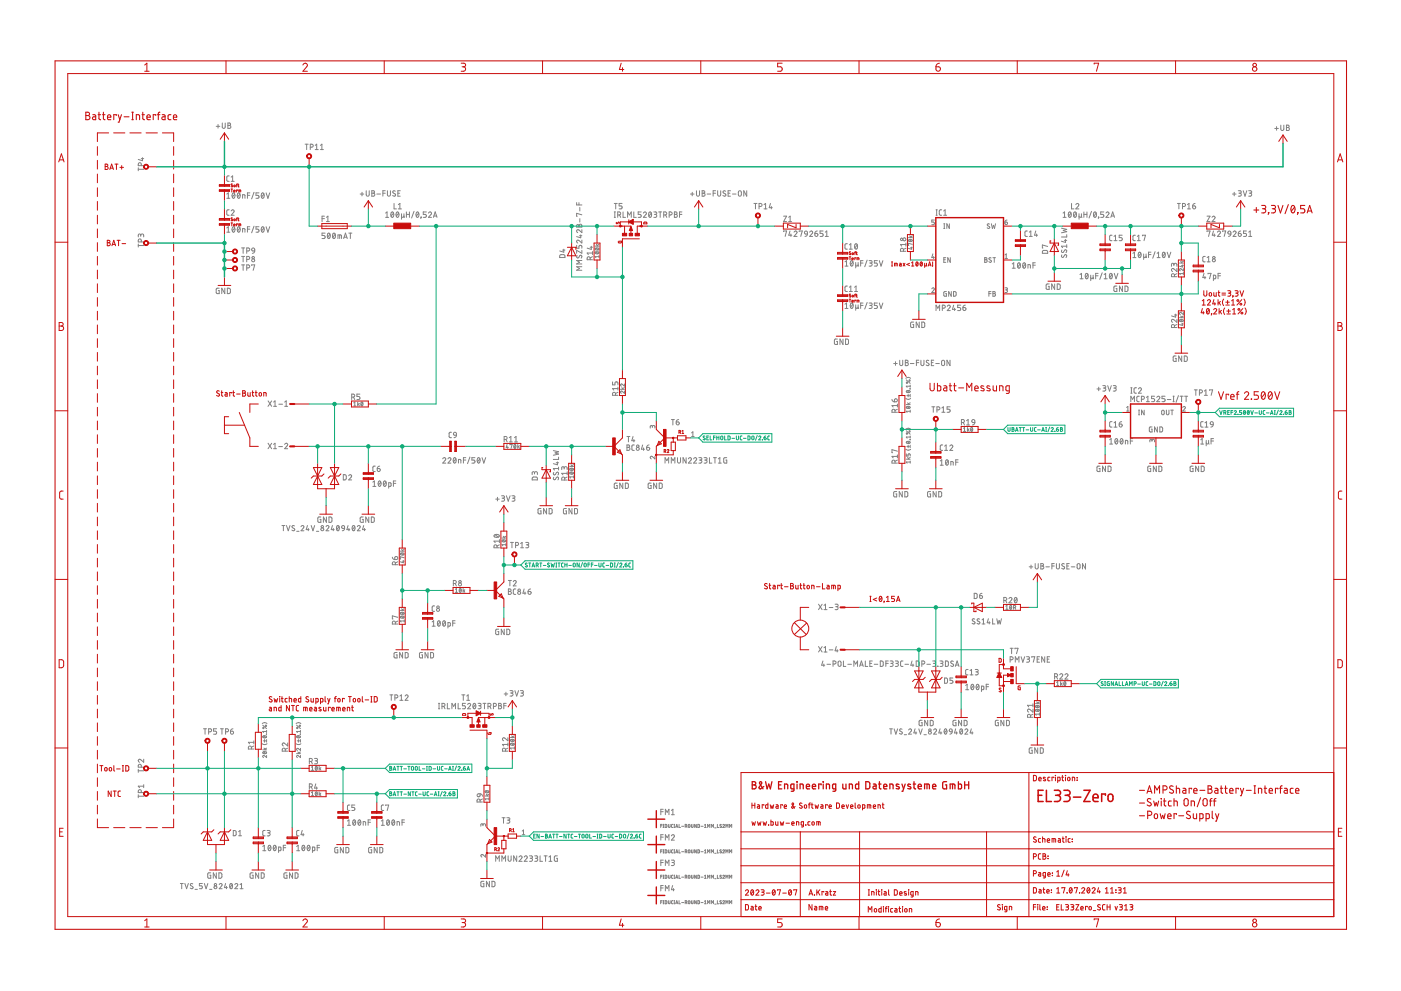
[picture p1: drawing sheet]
<svg xmlns="http://www.w3.org/2000/svg" width="420mm" height="297mm" viewBox="0 0 420 297" stroke-linecap="round" stroke-linejoin="round" font-family="sans-serif">
<g fill="none" stroke="#808080" stroke-width=".3">
<path d="M64.8 37.9h1.1M65.4 37.3v1.1M66.7 36.9v1.1a.44 .44 0 0 0 .4 .5 .44 .44 0 0 0 .4-.5v-1.1M68.3 36.9h.5a.36 .36 0 0 1 .4 .3 .36 .36 0 0 1-.4 .4 .44 .44 0 0 1 .4 .4 .44 .44 0 0 1-.4 .5h-.5zM68.3 37.6h.5M382.3 38.5h1.1M382.8 38v1M384.1 37.5v1.2a.46 .46 0 0 0 .5 .4 .46 .46 0 0 0 .4-.4v-1.2M385.8 37.5h.4a.36 .36 0 0 1 .4 .4 .36 .36 0 0 1-.4 .3 .44 .44 0 0 1 .5 .5 .44 .44 0 0 1-.5 .4h-.4zM385.8 38.2h.4M41.5 50.7h1.6M41.5 50.3v.9"/>
<path d="M42.4 49.7v-.5a.46 .46 0 0 0-.5-.5 .46 .46 0 0 0-.4 .5v.5h1.6M42.4 47.5h.7M42.7 47.3v.9l-1.2-.4M68 58.2l.5-.4v1.6M68 59.4h.9M68.7 52.7l-.6 .1-.1 .3 .1 1 .6 .3M69.3 54.4h.9M69.3 53.1l.5-.4v1.7M69.8 57.9l.1-.1a.81 .81 0 0 1 .6 .8 .81 .81 0 0 1-.6 .8l-.3-.8zM70.4 58.2l-.7 .9M71.4 57.9l.1-.1a.81 .81 0 0 1 .6 .8 .81 .81 0 0 1-.6 .8l-.4-.8zM71.9 58.2l-.7 .9"/>
<path d="M72.7 59.4v-1l.7 .1 .1 .9M74.2 58.5h.7M74.9 57.8h-.7v1.6M76.2 57.6l-.7 2M77.7 57.8h-.9v.7h.5a.45 .45 0 0 1 .4 .5 .45 .45 0 0 1-.4 .4h-.5M78.5 57.9l.2-.1a.82 .82 0 0 1 .5 .8 .82 .82 0 0 1-.5 .8l-.3-.5zM79.1 58.2l-.7 .9M79.8 57.8l.5 1.6 .6-1.6M91.5 43.2h.9M92 43.2v1.6M93 44.1h.5a.44 .44 0 0 0 .4-.4 .44 .44 0 0 0-.4-.5h-.5v1.6M94.5 43.6l.5-.4v1.6"/>
<path d="M94.5 44.8h.9M96.1 43.6l.4-.4v1.6M96.1 44.8h.9M108 58.2h1.1M108.6 57.6v1.1M109.8 57.2v1.2a.44 .44 0 0 0 .5 .4 .44 .44 0 0 0 .4-.4v-1.2M111.5 57.2h.5a.37 .37 0 0 1 .3 .3 .37 .37 0 0 1-.3 .4 .44 .44 0 0 1 .4 .5 .44 .44 0 0 1-.4 .4h-.5zM111.5 57.9h.5M113 58.2h1.1M114.8 57.9h.7M115.5 57.2h-.7v1.6M116.2 57.2v1.2a.46 .46 0 0 0 .4 .4 .46 .46 0 0 0 .5-.4v-1.2"/>
<path d="M118.6 57.3a.41 .41 0 0 0-.6-.1 .41 .41 0 0 0-.1 .6l.6 .3a.44 .44 0 0 1-.1 .7 .44 .44 0 0 1-.6-.2M119.3 57.9h.5M120 57.2h-.7v1.6h.7M207.1 58.2h1.1M207.6 57.6v1.1M208.9 57.2v1.2a.46 .46 0 0 0 .4 .4 .46 .46 0 0 0 .5-.4v-1.2M210.6 57.2h.4a.37 .37 0 0 1 .4 .3 .37 .37 0 0 1-.4 .4 .44 .44 0 0 1 .5 .5 .44 .44 0 0 1-.5 .4h-.4zM210.6 57.9h.4M212.1 58.2h1M213.9 57.9h.7M214.6 57.2h-.7v1.6M215.2 57.2v1.2a.46 .46 0 0 0 .5 .4 .46 .46 0 0 0 .4-.4v-1.2"/>
<path d="M217.6 57.3a.42 .42 0 0 0-.6-.1 .42 .42 0 0 0-.1 .6l.6 .3a.38 .38 0 0 1 .2 .5 .38 .38 0 0 1-.6 .2l-.3-.2M218.4 57.9h.5M219.1 57.2h-.7v1.6h.7M219.7 58.2h1M221.6 57.3h.6l.1 1.1a.46 .46 0 0 1-.4 .4 .46 .46 0 0 1-.5-.4zM223.9 57.2v1.6l-.8-1.6v1.6M369.6 58.2h1.1M370.1 57.6v1.1M371.4 57.2h.5a.37 .37 0 0 1 .4 .3 .37 .37 0 0 1-.4 .4h-.4M371.8 57.9a.44 .44 0 0 1 .5 .5 .44 .44 0 0 1-.5 .4h-.4M372.8 57.2l.6 1.6 .5-1.6M374.5 57.2h.5a.37 .37 0 0 1 .4 .3 .37 .37 0 0 1-.4 .4h-.3"/>
<path d="M374.9 57.9a.44 .44 0 0 1 .5 .5 .44 .44 0 0 1-.5 .4h-.4M41.5 73.1v.9M41.5 73.6h1.6M42.2 70.6a.44 .44 0 0 1 .5-.5 .44 .44 0 0 1 .4 .5v.4M42.2 70.8v-.3a.37 .37 0 0 0-.4-.4 .37 .37 0 0 0-.3 .4v.5M42.4 72.5v-.4a.46 .46 0 0 0-.5-.5 .46 .46 0 0 0-.4 .5v.4h1.6M68 68.3l.5-.3v1.6M68 69.6h.9M68.7 62.9h-.5l-.2 .3 .1 1.1 .6 .2M69.3 63.2a.45 .45 0 0 1 .7-.3 .45 .45 0 0 1 .1 .7l-.8 .9h.9M69.8 68.1l.1-.1a.81 .81 0 0 1 .6 .8 .81 .81 0 0 1-.6 .8l-.3-.8zM70.4 68.3l-.7 .9"/>
<path d="M71.4 68.1l.1-.1a.81 .81 0 0 1 .6 .8 .81 .81 0 0 1-.6 .8l-.4-.8zM71.9 68.3l-.7 .9M72.5 76.9h.9M72.5 74.3h.9M72.5 79.4h.9M72.7 69.6v-1.1l.7 .1 .1 1M72.9 74.3v1.6M72.9 76.9v1.6M72.9 79.4v1.6M74 75.2h.4a.46 .46 0 0 0 .5-.4 .46 .46 0 0 0-.5-.5h-.4v1.6M74 77.8h.4a.46 .46 0 0 0 .5-.5 .46 .46 0 0 0-.5-.4h-.4v1.6M74.2 68.7h.7"/>
<path d="M74.9 68h-.7v1.6M75.5 79.6v-.2h.9l-.5 1.6M75.6 74.5h.6l.2 .7-.8-.1zM76.2 67.8l-.7 2M76.4 75.2l-.3 .6-.4 .1M77.7 68h-.9v.7h.5a.47 .47 0 0 1 .4 .4 .47 .47 0 0 1-.4 .5h-.5M78.5 68.1l.2-.1a.82 .82 0 0 1 .5 .8 .82 .82 0 0 1-.5 .8l-.3-.5zM79.1 68.3l-.7 .9M79.8 68l.5 1.6 .6-1.6M96.6 65.5h.7M97.3 64.8h-.7v1.6M97.5 69.9h-.9v.7h.5a.47 .47 0 0 1 .4 .4 .47 .47 0 0 1-.4 .5h-.5"/>
<path d="M97.9 65.2l.4-.4v1.6M97.9 66.4h.9M98.4 70l.1-.1a.81 .81 0 0 1 .6 .8 .81 .81 0 0 1-.6 .8l-.4-.8zM99 70.2l-.8 .9M99.9 70l.1-.1a.82 .82 0 0 1 .6 .8 .82 .82 0 0 1-.6 .8l-.3-.8zM100.5 70.2l-.7 .9M101.3 71.5v-1.1l1 .1 .1 1M101.9 70.4v1.1M103.1 71.5l.5-1.6 .5 1.6M103.2 71.1h.8M104.6 69.9h.9M105.1 69.9v1.6"/>
<path d="M115.6 65.2h.9M115.6 63.9l.5-.4v1.7M117.4 63.6h.1a.81 .81 0 0 1 .6 .7 .81 .81 0 0 1-.6 .8l-.3-.8zM118 63.9l-.7 .9M118.2 61v1.6h.7M119 63.6h.1a.82 .82 0 0 1 .6 .7 .82 .82 0 0 1-.6 .8l-.3-.5zM119.5 62.6h.9M119.5 61.3l.4-.3v1.6M119.6 63.9l-.7 .9M120.4 64.8a.36 .36 0 0 0 .4 .4 .36 .36 0 0 0 .3-.4M120.4 64.1v1.6M121.1 64.1l.2 1.1"/>
<path d="M121.9 64.3h.9M121.9 63.5v1.7M122.8 63.5v1.7M124.2 63.4l-.8 1.9M124.9 63.6h.2a.82 .82 0 0 1 .5 .7 .82 .82 0 0 1-.5 .8l-.3-.5zM125.6 63.9l-.8 .9M126.3 65.2h.1M126.3 65.2l-.1 .3M127.8 63.5h-.9v.8h.6a.45 .45 0 0 1 .4 .4 .45 .45 0 0 1-.4 .5h-.6M128.5 63.9a.45 .45 0 0 1 .6-.3 .45 .45 0 0 1 .2 .7l-.8 .9h.9M130 65.2l.5-1.7 .6 1.7M130.1 64.7h.8"/>
<path d="M168 76.5l1.2-.2 .2 .3v.6h-1.5zM168.7 75h.7M169.1 74.7v.9l-1.2-.4M172.9 73.5v.9h.7v-.5a.45 .45 0 0 1 .5-.4 .45 .45 0 0 1 .4 .4v.5M172.9 60.7v.7h1.6M173 67.4l.4-.1 .2 .3a.43 .43 0 0 1 .5-.4 .43 .43 0 0 1 .4 .4v.5h-1.6zM173.1 76.6l-.1 .5 .3 .2 .5-.6a.43 .43 0 0 1 .7 0 .43 .43 0 0 1-.2 .7M173.6 60.7v.7M173.6 67.6v.5M173.8 70.7h.7M173.9 62.2v1M173.9 65.5v1.1"/>
<path d="M174.2 70.4v.9l-1.3-.4M174.5 72v.8l-.9-.7a.43 .43 0 0 0-.7 .1 .43 .43 0 0 0 .4 .6M174.5 68.8v.9l-.9-.7a.44 .44 0 0 0-.7 .1 .44 .44 0 0 0 .4 .6M174.5 79.9h-1.6l.9 .6-.9 .5h1.6M174.5 78.1h-1.6l.9 .5-.9 .5h1.6M174.5 64.4l-1.6-.5v.9h.2M174.5 75v.9l-1.6-.9v.9M177 77.9v-.5a.44 .44 0 0 0-.5-.5 .44 .44 0 0 0-.4 .5v.5h1.6M177 74.1h.7M177.3 73.8v.9l-1.2-.3M177.7 76.9l-.7 .4M177.7 75.8h-1.6l.3 .5"/>
<path d="M177.7 75.4v.9M178.5 73.8h1.1M178.5 75.7v-.1a.66 .66 0 0 1 1.1 .3 .66 .66 0 0 1-1.1-.2zM178.5 74.5a.66 .66 0 0 1 1.1 .2v.1a.66 .66 0 0 1-1.1-.3zM178.7 75.5l.7 .5M178.7 74.4l.7 .5M178.9 73.3l.3 .5M179.6 76.9h-1.1l.2 .3M179.6 76.6v.6M179.6 73.3l-.5 .3M184.2 65.2h.4M184.2 63.5h.4"/>
<path d="M184.2 61h.9M184.4 63.5v1.7M184.7 61v1.6M185.3 64.4h.4a.46 .46 0 0 0 .4-.4 .46 .46 0 0 0-.4-.5h-.4v1.7M185.8 64.4l.3 .8M186.6 61h-.9v.7h.5a.45 .45 0 0 1 .4 .5 .45 .45 0 0 1-.4 .4h-.5M186.9 63.5v1.7h.7M188.2 65.2v-1.7l.6 .9 .5-.9v1.7M190.1 63.5v1.7h.7M192.3 63.5h-.9v.8h.5a.45 .45 0 0 1 .4 .4 .45 .45 0 0 1-.4 .5h-.5M193 63.9a.44 .44 0 0 1 .6-.3 .44 .44 0 0 1 .1 .7l-.7 .9h.8M194.7 63.6h.1a.81 .81 0 0 1 .6 .7 .81 .81 0 0 1-.6 .8l-.3-.8z"/>
<path d="M195.3 63.9l-.7 .9M196.1 63.5h.5a.37 .37 0 0 1 .4 .4 .37 .37 0 0 1-.4 .4h-.3M196.5 64.3a.44 .44 0 0 1 .5 .4 .44 .44 0 0 1-.5 .5h-.4M197.5 63.5h.9M198 63.5v1.7M199.1 64.4h.4a.46 .46 0 0 0 .5-.4 .46 .46 0 0 0-.5-.5h-.4v1.7M199.6 64.4l.4 .8M200.7 64.4h.4a.46 .46 0 0 0 .5-.4 .46 .46 0 0 0-.5-.5h-.4v1.7M202.2 63.5h.5a.37 .37 0 0 1 .4 .4 .37 .37 0 0 1-.4 .4 .44 .44 0 0 1 .4 .4 .44 .44 0 0 1-.4 .5h-.5zM202.2 64.3h.5M203.8 64.3h.7M204.5 63.5h-.7v1.7"/>
<path d="M226.1 61h.9M226.6 61v1.6M227.6 61.9h.5a.46 .46 0 0 0 .4-.5 .46 .46 0 0 0-.4-.4h-.5v1.6M229.1 62.6h.9M229.1 61.3l.5-.3v1.6M231.1 61l-.4 1.3h.9M231.3 61.9v.7M235 64.8h.9l-.9 1.6h.9M235 69.4v-.2h.9l-.4 1.7M236.5 66.4h.9M236.5 65.2l.5-.4v1.6M236.9 69.2l-.3 1.3h.9"/>
<path d="M237.2 70.1v.8M238.1 69.6a.44 .44 0 0 1 .6-.3 .44 .44 0 0 1 .2 .7l-.8 .9h.9M239.7 69.4v-.2h.9l-.5 1.7M241.4 69.4h.6l.1 .7-.7-.1zM242.1 70.1l-.2 .6-.5 .2M242.8 69.6a.44 .44 0 0 1 .6-.3 .44 .44 0 0 1 .2 .7l-.8 .9h.9M244.4 70h.5a.45 .45 0 0 1 .4 .5 .45 .45 0 0 1-.5 .4 .45 .45 0 0 1-.4-.5zM245.1 69.2l-.4 .2-.3 .6M246.8 69.2h-.9v.8h.6a.47 .47 0 0 1 .4 .4 .47 .47 0 0 1-.4 .5h-.6M247.5 70.9h.9M247.5 69.6l.4-.4v1.7M253.4 78.5l.5-.4v1.7"/>
<path d="M253.4 79.8h.9M254.1 73l-.6 .2-.1 .2v1.1l.7 .2M254.7 74.7h.9M254.7 73.4l.5-.4v1.7M255.2 78.2h.1a.81 .81 0 0 1 .6 .8 .81 .81 0 0 1-.6 .7l-.3-.7zM255.8 78.5l-.7 .9M256.5 73.2l.1-.1a.82 .82 0 0 1 .6 .8 .82 .82 0 0 1-.6 .8l-.3-.8zM256.6 79.4a.36 .36 0 0 0 .4 .4 .36 .36 0 0 0 .3-.4M256.6 78.7v1.6M257.1 73.4l-.7 .9M257.3 78.7v.9l.2 .2M258.1 78.8h.7"/>
<path d="M258.8 78.1h-.7v1.7M260.1 78l-.8 1.9M260.6 78.1h.6a.36 .36 0 0 1 .4 .4 .36 .36 0 0 1-.4 .3h-.4M261.1 78.8a.46 .46 0 0 1 .5 .5 .46 .46 0 0 1-.5 .5h-.5M263.1 78.1h-.9v.7h.6a.46 .46 0 0 1 .3 .5 .46 .46 0 0 1-.3 .5h-.6M263.7 78.1l.5 1.7 .6-1.7M271 75.3v-.4a.46 .46 0 0 0-.5-.5 .46 .46 0 0 0-.5 .5v.4h1.7M271.7 74.4l-.7 .4M271.7 73.3h-1.7l.4 .5M271.7 72.9v.9M272.4 71.2h1.2M272.5 72v-.1a.53 .53 0 0 1 .7-.2 .53 .53 0 0 1 .3 .6 .63 .63 0 0 1-1-.3z"/>
<path d="M272.7 71.8l.6 .5M272.8 70.7l.4 .5M273.1 74.3h.5M273.3 74.1v.6l-.9-.3M273.6 73.2l-1.2-.3 .2 .7M273.6 70.7l-.6 .3M279.8 76.1l-.4 1.1h.8M280 76.9v.6M280.2 66h-.8v.6h.5a.4 .4 0 0 1 .3 .4 .4 .4 0 0 1-.3 .4h-.5M280.7 64.5h.4M280.7 62.9h.4M280.9 62.9v1.6"/>
<path d="M282.4 62.9l-.6 .1-.1 .2v1.1l.7 .2M283 64.5h.9M283 63.2l.4-.3v1.6M283 68.5h.4M283 67.1h.4M283 77.9h.5M283.2 67.1v1.4M283.7 77.2h-.7v1.4h.7M284.7 67.1v1.4l-.7-1.4v1.4M285 77.2v1.4l-.8-1.4v1.4M295.3 77.2l.6 .1v.4l-.2 .2a.39 .39 0 0 1 .4 .3 .39 .39 0 0 1-.4 .4h-.4zM295.3 77.9h.4"/>
<path d="M296.7 67.2a.35 .35 0 0 0-.5-.1 .35 .35 0 0 0 0 .5l.5 .3a.39 .39 0 0 1-.1 .6 .39 .39 0 0 1-.6-.2M297.2 77.3a.35 .35 0 0 0-.5 0 .35 .35 0 0 0 0 .5l.5 .2a.38 .38 0 0 1-.1 .7 .38 .38 0 0 1-.6-.3M297.3 67.1l.3 1.4 .3-1 .3 1 .4-1.4M297.8 77.2h.8M298.2 77.2v1.4M301.4 66.6h.4a.39 .39 0 0 1 .3 .4 .39 .39 0 0 1-.4 .3 .39 .39 0 0 1-.3-.3zM301.4 76.4l.4-.3v1.4M301.4 77.5h.8M302 66l-.4 .1-.2 .5M303.6 79.1l.4-.3v1.6M305.4 78.9l.1-.1a.82 .82 0 0 1 .5 .8 .82 .82 0 0 1-.5 .8l-.4-.8zM305.9 79.1l-.7 .9"/>
<path d="M306.9 78.9l.1-.1a.82 .82 0 0 1 .6 .8 .82 .82 0 0 1-.6 .8l-.3-.5zM307.5 79.1l-.7 .9M308.1 69.2l-.6 .1-.1 .3v1.1l.7 .2M308.7 70.9h.9M308.7 69.6l.4-.4v1.7M309.8 79.5h.7M310.5 78.8h-.7v1.6M310.6 69.2l-.3 1.3h.8M310.9 70.1v.8M312.7 75.2l1.2-.1 .3 .8h-1.6zM314.2 73.9l-1.6-.5v.9h.2M318.3 68.4l1.6 .3-1 .4 1 .3-1.6 .4"/>
<path d="M318.5 76.4l-.2 .5 .4 .3 .6-.7a.39 .39 0 0 1 .6-.1 .39 .39 0 0 1-.1 .6l-.1 .2M318.5 75a.39 .39 0 0 0-.1 .5 .39 .39 0 0 0 .6 0l.3-.5a.39 .39 0 0 1 .6 0 .39 .39 0 0 1-.1 .6l-.1 .1M318.8 65.2h.9M318.8 63.9l.5-.4v1.7M319.2 72.1h.7M319.6 71.8v.9l-1.3-.4M319.9 73.8h-1.6l.4 .4M319.9 70.3v.7h-1.6M319.9 73.3v.9M320.6 63.6h.1a.82 .82 0 0 1 .6 .7 .82 .82 0 0 1-.6 .8l-.3-.5zM321.2 63.9l-.7 .9M321.4 61v1.6h.7"/>
<path d="M322.1 63.6h.2a.82 .82 0 0 1 .5 .7 .82 .82 0 0 1-.5 .8l-.3-.5zM322.6 61.3a.45 .45 0 0 1 .7-.3 .45 .45 0 0 1 .1 .7l-.8 .9h1M322.7 63.9l-.7 .9M323.6 64.8a.36 .36 0 0 0 .4 .4 .36 .36 0 0 0 .3-.4M323.6 64.1v1.6M324.3 64.1l.2 1.1M325.1 64.3h.9M325.1 63.5v1.7M326 63.5v1.7M327.3 63.4l-.7 1.9M328.1 63.6h.2a.82 .82 0 0 1 .5 .7 .82 .82 0 0 1-.5 .8l-.3-.5zM328.7 63.9l-.7 .9"/>
<path d="M329.5 65.2h.1M329.5 65.2l-.1 .3M331 63.5h-.9v.8h.6a.45 .45 0 0 1 .3 .4 .45 .45 0 0 1-.3 .5h-.6M331.7 63.9a.45 .45 0 0 1 .6-.3 .45 .45 0 0 1 .1 .7l-.7 .9h.9M333.1 65.2l.6-1.7 .5 1.7M333.3 64.7h.8M333.5 70.5h-.5l-.2 .4v1l.7 .2M334.1 72.1h.9M334.1 70.9l.4-.4v1.6M336.5 70.5h-.9v.7h.6a.47 .47 0 0 1 .4 .5 .47 .47 0 0 1-.4 .4h-.6M339.8 75.9l.4-.3v1.6M339.8 77.2h.9"/>
<path d="M340.5 70.5h-.5l-.2 .4v1l.7 .2M341.1 72.1h.9M341.1 70.9l.4-.4v1.6M341.5 75.7l.2-.1a.82 .82 0 0 1 .5 .8 .82 .82 0 0 1-.5 .8l-.3-.5zM342.1 75.9l-.7 1M342.6 70.7v-.2h.9l-.4 1.6M343 76.9a.36 .36 0 0 0 .3 .3 .36 .36 0 0 0 .4-.3M343 76.1v1.7M343.7 76.1l.2 1.1M344.4 76.3h.8M345.2 75.6h-.8v1.6M346.4 75.4l-.7 2"/>
<path d="M347 77.2h.9M347 75.9l.5-.3v1.6M348.8 75.7l.1-.1a.82 .82 0 0 1 .6 .8 .82 .82 0 0 1-.6 .8l-.3-.5zM349.4 75.9l-.7 1M350 75.6l.6 1.6 .5-1.6M352 79.4a.46 .46 0 0 1 .5-.5 .46 .46 0 0 1 .5 .5v.4M352 79.6v-.3a.36 .36 0 0 0-.3-.4 .36 .36 0 0 0-.4 .4v.5M353.1 61h.9M353.5 61v1.6M353.7 78.8h1.2M354.1 78.3l.4 .5M354.4 79.6h.5"/>
<path d="M354.6 79.4v.6l-.9-.2M354.6 61.9h.5a.46 .46 0 0 0 .4-.5 .46 .46 0 0 0-.4-.4h-.5v1.6M354.9 78.3l-.6 .3M356.1 62.6h.9M356.1 61.3l.5-.3v1.6M357.7 61.7h.5a.45 .45 0 0 1 .4 .5 .45 .45 0 0 1-.5 .4 .45 .45 0 0 1-.4-.4zM358.4 61l-.6 .3-.1 .4M361.4 76.9h-.5l-.2 .3v1.1l.7 .2M362 64.8h.9l-.9 1.6h.9M362 69.4v-.2h.9l-.5 1.7M362 78.5h.9M362 77.2l.5-.3v1.6"/>
<path d="M363.5 65.2a.45 .45 0 0 1 .6-.4 .45 .45 0 0 1 .2 .7l-.8 .9h.9M363.9 69.2l-.3 1.3h.8M364.2 70.1v.8M365.1 69.6a.45 .45 0 0 1 .6-.3 .45 .45 0 0 1 .2 .7l-.8 .9h.9M366.7 69.4v-.2h.9l-.5 1.7M368.4 69.4h.6l.1 .7-.8-.1zM369.1 70.1l-.2 .6-.5 .2M369.8 69.6a.44 .44 0 0 1 .6-.3 .44 .44 0 0 1 .2 .7l-.8 .9h.9M371.4 70h.5a.45 .45 0 0 1 .4 .4 .45 .45 0 0 1-.5 .5 .45 .45 0 0 1-.4-.5zM372.1 69.2l-.6 .3-.1 .5M373.8 69.2h-.9v.8h.6a.47 .47 0 0 1 .3 .4 .47 .47 0 0 1-.3 .5h-.6M374.5 70.9h.9"/>
<path d="M374.5 69.6l.4-.4v1.7M65.7 86.4h-.6l-.2 .2-.1 1.1 .3 .3h.6v-.9h-.2M67.4 86.4v1.6l-.9-1.6v1.6M68.2 86.4l.8 .3 .1 .9-.3 .4h-.6zM74 80.3h.4a.46 .46 0 0 0 .5-.4 .46 .46 0 0 0-.5-.5h-.4v1.6M253.4 91.2l.5-.4v1.7M253.4 92.5h.9M254.1 85.7l-.6 .2-.1 .2 .1 1.2 .6 .1M254.7 87.4h.9M254.7 86.1l.5-.4v1.7M255.2 90.9l.1-.1a.83 .83 0 0 1 .6 .8 .83 .83 0 0 1-.6 .8l-.3-.7zM255.8 91.2l-.7 .9"/>
<path d="M256.3 87.4h.9M256.3 86.1l.4-.4v1.7M256.6 92.1a.36 .36 0 0 0 .4 .4 .36 .36 0 0 0 .3-.4M256.6 91.4v1.6M257.3 91.4v.9l.2 .2M258.1 91.5h.7M258.8 90.8h-.7v1.7M260.1 90.7l-.8 1.9M260.6 90.8h.6a.36 .36 0 0 1 .4 .4 .36 .36 0 0 1-.4 .3h-.4M261.1 91.5a.46 .46 0 0 1 .5 .5 .46 .46 0 0 1-.5 .5h-.5M263.1 90.8h-.9v.7h.6a.46 .46 0 0 1 .3 .5 .46 .46 0 0 1-.3 .5h-.6M263.7 90.8l.5 1.7 .6-1.7"/>
<path d="M274 96.5l-.7 .1-.2 .2v1l.2 .3 .7 .1v-.9h-.3M275.7 96.5v1.7l-.9-1.7v1.7M276.4 96.5l.9 .3v1.1l-.2 .2-.7 .1zM279.4 86.6a.38 .38 0 0 1 .6-.3 .38 .38 0 0 1 .1 .6l-.7 .8h.8M280.7 93.1v-1.6l.6 .9 .5-.9v1.6M282.6 92.4h.4a.46 .46 0 0 0 .5-.5 .46 .46 0 0 0-.5-.4h-.4v1.6M283.8 87.4l-.7 .2 .1 1.2h.6v-.8h-.2M284.1 91.8a.45 .45 0 0 1 .6-.3 .45 .45 0 0 1 .2 .7l-.8 .9h.9M285.3 87.4v1.4l-.8-1.4v1.4M286 87.4l.7 .2v.8l-.2 .4h-.5zM286 91.5l-.4 1.2h1M286.3 92.4v.7"/>
<path d="M288.1 91.5h-.9v.7h.6a.46 .46 0 0 1 .3 .4 .46 .46 0 0 1-.3 .5h-.6M288.8 92.2h.5a.45 .45 0 0 1 .4 .5 .45 .45 0 0 1-.5 .4 .45 .45 0 0 1-.4-.5zM289.5 91.5l-.6 .3-.1 .4M296.6 88h.6M297.2 87.4h-.6v1.4M297.8 87.4l.6 .1 .1 .3-.3 .2a.39 .39 0 0 1 .4 .4 .39 .39 0 0 1-.4 .4h-.4zM297.8 88h.4M301.4 86.3h.6l.1 .2-.1 .4h-.5M301.8 86.9a.39 .39 0 0 1 .4 .4 .39 .39 0 0 1-.4 .4h-.4M303.6 80.4h.9M308.3 80.4v-1.1l.7 .1v1M314.6 85.1l-.8 .2-.1 1.1 .2 .3h.7v-.9h-.2"/>
<path d="M316.3 85.1v1.6l-.9-1.6v1.6M317.1 85.1l.6 .1 .2 .2 .1 .9-.3 .4h-.6zM323.9 83.6h.9M323.9 82.3l.4-.4v1.7M325.6 82h.2a.82 .82 0 0 1 .5 .8 .82 .82 0 0 1-.5 .7l-.3-.4zM326.3 82.3l-.8 .9M327.1 83.2a.36 .36 0 0 0 .4 .4 .36 .36 0 0 0 .3-.4M327.1 82.5v1.6M327.8 82.5l.2 1.1M328.6 82.7h.7M329.3 81.9h-.7v1.7M330.5 81.8l-.7 2"/>
<path d="M331.1 83.6h.9M331.1 82.3l.5-.4v1.7M332.9 82h.1a.81 .81 0 0 1 .6 .8 .81 .81 0 0 1-.6 .7l-.3-.7zM333.5 82.3l-.7 .9M334.2 81.9l.5 1.7 .6-1.7M334.9 85.7l-.8 .3v1l.2 .4h.6v-.9h-.2M336.6 85.7v1.7l-.9-1.7v1.7M337.4 85.7l.6 .1 .2 .2 .1 .9-.3 .4-.6 .1zM352.2 82.9v-.4a.44 .44 0 0 0-.4-.5 .44 .44 0 0 0-.5 .5v.4h1.7M352.2 98.2v-.5a.44 .44 0 0 0-.4-.4 .44 .44 0 0 0-.5 .4v.5h1.7M352.2 94.4h.8M352.6 94.1v1l-1.3-.4"/>
<path d="M353 80.5v.9l-1-.8a.45 .45 0 0 0-.7 .2 .45 .45 0 0 0 .4 .6M353 95.7v.9l-1-.8a.44 .44 0 0 0-.7 .2 .44 .44 0 0 0 .4 .6M353 82l-.8 .4M353 97.3l-.8 .3M353.7 95.2h1.2M353.8 95.9a.55 .55 0 0 1 .6-.2 .55 .55 0 0 1 .4 .6 .54 .54 0 0 1-.7 .2 .54 .54 0 0 1-.3-.6zM354 95.8l.6 .6M354.1 94.7l.4 .5M354.4 97.1h.5M354.6 96.9v.7l-.9-.3M354.9 80.5v.7l-.7-.6a.32 .32 0 0 0-.5 .1 .32 .32 0 0 0 .3 .5M354.9 93.6v.7l-.7-.6a.32 .32 0 0 0-.5 .1 .32 .32 0 0 0 .3 .5"/>
<path d="M354.9 82h-1.2l.3 .3M354.9 81.7v.6M354.9 94.7l-.6 .3M361.1 81.9l-.4 1.3h.9M361.4 82.8v.8M362.3 82.1v-.2h.9l-.5 1.7M363.9 83.6l.7-.2-.1-.9h-.6v1.6M365.3 82.7h.7M366 81.9h-.7v1.7M105.5 119h.4a.46 .46 0 0 0 .5-.4 .46 .46 0 0 0-.5-.5h-.4v1.7M106 119l.4 .8M107.9 118.1h-.9v.8h.6a.46 .46 0 0 1 .3 .4 .46 .46 0 0 1-.3 .5h-.6"/>
<path d="M183.7 114.5v.9h.7v-.6a.45 .45 0 0 1 .5-.3 .45 .45 0 0 1 .4 .3v.6M184.6 118.5v-.5a.44 .44 0 0 0-.5-.4 .44 .44 0 0 0-.4 .4v.5h1.6M185.3 116.5h-1.6l.4 .4M185.3 117.6l-.7 .3M185.3 116v.9M186.1 116.7h1.2M186.5 116.2l.4 .5M187.3 117.2v.7l-.7-.6a.32 .32 0 0 0-.5 .1 .32 .32 0 0 0 .3 .5M187.3 115.1v.6l-.7-.5a.32 .32 0 0 0-.5 .1 .32 .32 0 0 0 .3 .4M187.3 116.2l-.6 .3M251.1 101.6h-.6l-.2 .3-.1 1 .3 .3 .6 .1v-1h-.2M252.8 101.6v1.7l-.9-1.7v1.7"/>
<path d="M253.6 101.6l.8 .3v1.1l-.2 .2-.6 .1zM267.5 119.7l.3 .6 .4 .1M268 109h1.1M268.3 119.7a.46 .46 0 0 1 .8 .1 .46 .46 0 0 1-.4 .6h-.5zM268.6 108.4v1.1M269.8 108v1.1a.44 .44 0 0 0 .5 .5 .44 .44 0 0 0 .4-.5v-1.1M271.5 108h.5a.36 .36 0 0 1 .3 .3 .36 .36 0 0 1-.3 .4 .46 .46 0 0 1 .4 .4 .46 .46 0 0 1-.4 .5h-.5zM271.5 108.7h.5M271.7 119.4l.7 .3 .7-.3M271.7 113.4l.7-.3 .7 .3M271.8 113.9l1.2 1M271.9 117.2a.55 .55 0 0 1 .6-.3 .55 .55 0 0 1 .4 .6 .55 .55 0 0 1-.7 .3 .55 .55 0 0 1-.3-.6z"/>
<path d="M272 118.6h.7M272.1 117.1l.6 .5M272.4 118.2v.8M273 116.5h.1M273 115.4v.7M273 118.2v.8M273 115.8h-1.2l.3 .3M273 109h1.1M274.8 108.7h.7M275.5 108h-.7v1.6M276.2 108v1.1a.46 .46 0 0 0 .4 .5 .46 .46 0 0 0 .5-.5v-1.1M278.6 108.1l-.2-.1a.38 .38 0 0 0-.6 .1 .38 .38 0 0 0 .2 .5l.5 .3a.44 .44 0 0 1-.1 .7 .44 .44 0 0 1-.7-.2"/>
<path d="M279.3 108.7h.5M280 108h-.7v1.6h.7M280.6 109h1.1M282.5 108.1h.6l.2 1a.46 .46 0 0 1-.5 .5 .46 .46 0 0 1-.4-.5zM284.9 108v1.6l-.9-1.6v1.6M329 116.6h1.1M329.5 116v1.1M330.7 115.6h.6a.36 .36 0 0 1 .3 .4 .36 .36 0 0 1-.3 .3h-.4M331.2 116.3a.46 .46 0 0 1 .4 .5 .46 .46 0 0 1-.4 .4h-.5M332.2 115.6l.5 1.6 .6-1.6M333.9 115.6h.5a.36 .36 0 0 1 .4 .4 .36 .36 0 0 1-.4 .3h-.4M334.3 116.3a.46 .46 0 0 1 .5 .5 .46 .46 0 0 1-.5 .4h-.4"/>
<path d="M339.1 117.9h.4M339.1 116.2h.4M339.3 116.2v1.7M340.8 116.2h-.5l-.2 .4v1l.7 .3M341.4 116.6a.44 .44 0 0 1 .6-.4 .44 .44 0 0 1 .2 .7l-.8 1h.9M341.7 118.8h-.5l-.3 .3 .1 1.1 .7 .2M342.3 119.7h.5a.46 .46 0 0 0 .4-.5 .46 .46 0 0 0-.4-.4h-.5v1.6M343.8 119.1l.5-.3v1.6M346.3 118.8h-.9v.7h.5a.46 .46 0 0 1 .4 .4 .46 .46 0 0 1-.4 .5h-.5M346.9 119.1a.45 .45 0 0 1 .7-.3 .45 .45 0 0 1 .1 .7l-.8 .9h.9M349.4 118.8h-.9v.7h.5a.46 .46 0 0 1 .4 .4 .46 .46 0 0 1-.4 .5h-.5M350.1 119.8h1.1"/>
<path d="M351.8 118.8h.3M352 118.8v1.6M352.7 106.7h-.7l-.1 .2-.1 1.1 .2 .3h.7v-.9h-.2M353.4 118.6l-.7 2M353.9 118.8h.9M354.4 118.8v1.6M354.4 106.7v1.6l-.9-1.6v1.6M355.2 106.7h.6l.2 .3 .1 .9-.3 .4h-.6zM355.3 118.8h.9M355.7 118.8v1.6M358.2 116.9h.9M358.6 116.9v1.6"/>
<path d="M359.7 117.8h.5a.46 .46 0 0 0 .4-.5 .46 .46 0 0 0-.4-.4h-.5v1.6M361.2 118.5h.9M361.2 117.2l.5-.3v1.6M362.8 117v-.1h.9l-.5 1.6M80.4 120.2l1.1 1.6M80.4 132.9l1.1 1.6M81.5 120.2l-1.1 1.6M81.5 132.9l-1.1 1.6M82 120.5l.5-.3v1.6M82 133.2l.5-.3v1.6M82 121.8h.9M82 134.5h.9"/>
<path d="M83.6 133.9h1.1M83.6 121.2h1.1M85.4 133.2a.45 .45 0 0 1 .6-.3 .45 .45 0 0 1 .1 .7l-.7 .9h.9M85.4 121.8h.9M85.4 120.5l.4-.3v1.6M106.1 120.8l.3-.3v1.2M106.1 121.7h.6M107.3 120.5v1.2M107.5 121.1l.3 .6M107.8 120.9l-.5 .4M108.4 120.6v-.1a.54 .54 0 0 1 .5 .6 .54 .54 0 0 1-.5 .5zM108.8 120.8l-.5 .6"/>
<path d="M112.5 139.7h-.4l-.3 .4v1l.7 .3M113.9 139.7l-.5 .1-.3 .6M132.8 137.5a.44 .44 0 0 1 .6-.3 .44 .44 0 0 1 .1 .7l-.7 .9h.9M134.3 137.5a.44 .44 0 0 1 .7-.3 .44 .44 0 0 1 .1 .7l-.8 .9h.9M135.4 129.6h-.5l-.2 .3v1.1l.7 .2M136.1 137.3l.1-.1a.82 .82 0 0 1 .6 .8 .82 .82 0 0 1-.6 .8l-.3-.5zM136.1 129.7h.7l.1 .8-.8-.1zM136.7 137.5l-.7 .9M136.9 130.5l-.1 .4-.6 .3M137.5 138.8v-1.1l.7 .2v.9M139 137.9h.7M139.7 137.2h-.7v1.6"/>
<path d="M140.9 137l-.7 2M142.4 137.2h-.9v.7h.6a.46 .46 0 0 1 .3 .5 .46 .46 0 0 1-.3 .4h-.6M143.3 137.3l.1-.1a.81 .81 0 0 1 .6 .8 .81 .81 0 0 1-.6 .8l-.3-.8zM143.9 137.5l-.7 .9M144.6 137.2l.5 1.6 .5-1.6M151.2 131.7h.4a.44 .44 0 0 0 .5-.4 .44 .44 0 0 0-.5-.5h-.4v1.7M151.7 131.7l.4 .8M152.1 133.2l-.3 .9h.6M152.3 133.9v.5M152.7 131.2l.5-.4v1.7M152.7 132.5h.9M153 133.3l.6-.1-.3 1.2"/>
<path d="M154.2 133.3l.1-.1a.54 .54 0 0 1 .4 .6 .54 .54 0 0 1-.5 .5zM154.3 132.5h.9M154.3 131.2l.4-.4v1.7M154.7 133.5l-.5 .6M155.3 133.2v1.2M155.5 133.8l.3 .6M155.8 133.6l-.5 .4M165.9 135.1l1.6 .3-1 .4 1 .3-1.6 .4M166.8 138.7h.7M167.2 138.5v.8l-1.3-.3M167.5 137v.7h-1.6M170.9 139.8h1.1"/>
<path d="M171.2 139.3l.4 .5M172 139.3l-.5 .3M188 133.4h.5a.36 .36 0 0 1 .3 .3 .36 .36 0 0 1-.3 .4 .46 .46 0 0 1 .4 .4 .46 .46 0 0 1-.4 .5h-.5zM188 134.1h.5M188 130.8h.9M188.5 130.8v1.7M189.8 130.8l-.3 1.3h.9M190.1 131.7v.8M190.2 133.4h-.5l-.2 .3v1.1l.7 .2M192.7 133.4l-.3 1.2h.9M193 134.3v.7M193.9 134.1h.6a.45 .45 0 0 1 .3 .5 .45 .45 0 0 1-.5 .4 .45 .45 0 0 1-.4-.5z"/>
<path d="M194.6 133.4l-.4 .1-.3 .6M195.6 127.9a.38 .38 0 0 1 .4-.4 .38 .38 0 0 1 .4 .4v.4M195.6 128.1v-.4l-.3-.2-.3 .8M196.4 136.8v.7l-.8-.6a.39 .39 0 0 0-.6 .1 .39 .39 0 0 0 .3 .5M199.5 138.8v-1.6l.5 .9 .5-.9v1.6M201.3 138.8v-1.6l.6 .9 .5-.9v1.6M201.4 125.8h.8M201.8 125.8v1.6M202.8 126.5h.5a.46 .46 0 0 1 .4 .5 .46 .46 0 0 1-.5 .4 .46 .46 0 0 1-.4-.5zM203.2 137.2v1.1a.46 .46 0 0 0 .4 .5 .46 .46 0 0 0 .5-.5v-1.1M203.5 125.8l-.4 .1-.3 .6M205.8 137.2v1.6l-.9-1.6v1.6"/>
<path d="M206.5 137.5a.44 .44 0 0 1 .6-.3 .44 .44 0 0 1 .1 .7l-.7 .9h.9M207.4 129.8l.4-.4v1.4M207.4 130.8h.8M208 137.5a.44 .44 0 0 1 .7-.3 .44 .44 0 0 1 .1 .7l-.8 .9h.9M209.6 137.2h.5a.36 .36 0 0 1 .4 .3 .36 .36 0 0 1-.4 .4h-.3M210 137.9a.46 .46 0 0 1 .5 .5 .46 .46 0 0 1-.5 .4h-.4M211.2 137.2h.5a.36 .36 0 0 1 .3 .3 .36 .36 0 0 1-.3 .4h-.4M211.6 137.9a.46 .46 0 0 1 .4 .5 .46 .46 0 0 1-.4 .4h-.4M212.8 137.2v1.6h.7M214 137.2h.9M214.4 137.2v1.6M215.4 138.8h.9"/>
<path d="M215.4 137.5l.5-.3v1.6M218 137.2l-.9 .2-.1 1 .3 .4h.7v-.9h-.3M268.4 123.6v-.5a.46 .46 0 0 0-.4-.4 .46 .46 0 0 0-.5 .4v.5h1.6M268.4 138.8v-.5a.46 .46 0 0 0-.4-.4 .46 .46 0 0 0-.5 .4v.5h1.6M269.1 135.2l-1.6-.4v.9h.2M269.1 122.7l-.7 .3M269.1 121.6h-1.6l.4 .4M269.1 121.1v.9M269.1 136.4v.8M269.1 137.9l-.7 .4M269.1 136.8h-1.6l.4 .4M271.7 134.7l.7 .2 .7-.2"/>
<path d="M271.7 128.6l.7-.2 .7 .2M271.8 136v.7h.5v-.4a.32 .32 0 0 1 .3-.3 .32 .32 0 0 1 .4 .3v.4M271.8 121.3h1.2M271.8 137.6h1.2M271.8 129.1l1.2 1.1M271.9 121.9a.55 .55 0 0 1 .6-.2 .55 .55 0 0 1 .4 .6 .55 .55 0 0 1-.7 .3 .55 .55 0 0 1-.3-.7zM271.9 132.4a.55 .55 0 0 1 .6-.2 .55 .55 0 0 1 .4 .6 .55 .55 0 0 1-.7 .2 .55 .55 0 0 1-.3-.6zM272 133.8h.7M272.1 121.9l.6 .5M272.1 132.3l.6 .6M272.2 120.7l.4 .6M272.2 137.1l.4 .5"/>
<path d="M272.4 133.4v.8M273 131.8h.1M273 123.3h-1.2l.3 .3M273 122.9v.7M273 130.7v.6M273 133.4v.8M273 138.2v.6M273 120.7l-.6 .3M273 138.5h-1.2l.3 .3M273 137.1l-.6 .3M273 131h-1.2l.3 .3M279.4 121.9h1"/>
<path d="M279.9 121.9v1.7M281 122.9h.4a.46 .46 0 0 0 .5-.5 .46 .46 0 0 0-.5-.5h-.4v1.7M282 138.2l.4-.4v1.6M282 139.4h.9M282.5 123.6h.9M282.5 122.3l.4-.4v1.7M282.7 133.4h-.5l-.2 .3v1.1l.7 .2M283.3 135h.9M283.3 133.7l.4-.3v1.6M283.8 137.9l.1-.1a.81 .81 0 0 1 .6 .8 .81 .81 0 0 1-.6 .8l-.4-.8zM284.4 138.2l-.8 .9M284.9 133.7a.44 .44 0 0 1 .6-.3 .44 .44 0 0 1 .1 .7l-.7 .9h.8"/>
<path d="M284.9 121.9h-.9v.8h.6a.46 .46 0 0 1 .3 .4 .46 .46 0 0 1-.3 .5h-.6M285.2 139.4v-1.1l.6 .2 .1 .9M286.6 138.5h.7M287.3 137.8h-.7v1.6M288.3 126.7h.5a.46 .46 0 0 0 .4-.5 .46 .46 0 0 0-.4-.4h-.5v1.6M288.9 126.7l.3 .7M288.9 128.4l.4-.3v1.2M288.9 129.3h.7M289.9 126.1l.4-.3v1.6M289.9 127.4h.9M290.1 128.1v1.2M290.4 128.8l.2 .5"/>
<path d="M290.6 128.5l-.5 .4M291.2 128.2h.1a.54 .54 0 0 1 .4 .5 .54 .54 0 0 1-.5 .5zM291.6 125.9h.6l.2 .8-.9-.1zM291.7 128.4l-.6 .7M292.4 126.7l-.3 .5-.5 .2M329.9 139.7l-.9 .2v1.1l.2 .3 .7 .1v-1h-.3M331.5 139.7v1.7l-.9-1.7v1.7M332.3 139.7h.6l.3 .3v.9l-.3 .4-.6 .1zM332.8 131.8l.4-.3v1.6M332.8 133.1h.9M333.5 126.4h-.5l-.2 .3v1.1l.7 .2M334.1 126.7l.4-.3v1.6"/>
<path d="M334.1 128h.9M334.5 131.6l.2-.1a.82 .82 0 0 1 .5 .8 .82 .82 0 0 1-.5 .8l-.3-.5zM335.2 131.8l-.8 .9M335.6 127.1h.6a.45 .45 0 0 1 .3 .5 .45 .45 0 0 1-.4 .4 .45 .45 0 0 1-.5-.4zM336.1 131.6l.1-.1a.81 .81 0 0 1 .6 .8 .81 .81 0 0 1-.6 .8l-.3-.5zM336.4 126.4l-.5 .1-.3 .6M336.7 131.8l-.7 .9M337.5 133.1v-1.1l.7 .1v1M337.9 122.1l.3-.3v1.4M337.9 123.2h.7M339 132.2h.7M339.1 120.4v-1.6l.6 .9 .5-.9v1.6"/>
<path d="M339.7 131.5h-.7v1.6M341.5 124.3h.3M341.5 122.9h.3M341.6 122.9v1.4M343.1 122.9v1.4l-.8-1.4v1.4M343.8 120.4h.9M345.1 139.7l-.9 .2v1.1l.2 .3 .7 .1v-1h-.3M345.5 132.1a.38 .38 0 0 1 .4-.4 .38 .38 0 0 1 .3 .4v.4M345.5 132l-.3-.3h-.2l-.2 .8M345.5 132v.3M345.5 128l-.8 .2 .2 1.2 .6 .1v-.9h-.3M346.8 139.7v1.7l-.9-1.7v1.7"/>
<path d="M347.1 128v1.5l-.9-1.5v1.5M347.5 139.7h.7l.2 .3v.9l-.2 .4-.7 .1zM347.8 128h.6l.2 .2 .1 .9-.3 .3-.6 .1zM348.5 123.1h.5l.1 .9a.38 .38 0 0 1-.3 .3 .38 .38 0 0 1-.4-.3zM349.8 122.9v1.1a.38 .38 0 0 0 .4 .3 .38 .38 0 0 0 .4-.3v-1.1M351.1 122.9h.8M351.5 122.9v1.4M351.8 120.4h.3M354.7 122.1a.38 .38 0 0 1 .6-.2 .38 .38 0 0 1 .1 .5l-.7 .8h.8M357.8 139.7l-.9 .2v1.1l.2 .3 .7 .1v-1h-.3M359.5 139.7v1.7l-.9-1.7v1.7M360.1 133.1h.9"/>
<path d="M360.1 131.8l.4-.3v1.6M360.2 139.7h.7l.2 .3v.9l-.2 .4-.7 .1zM360.8 126.4h-.5l-.2 .3v1.1l.7 .2M361.4 128h.9M361.4 126.7l.4-.3v1.6M361.7 132.7a.36 .36 0 0 0 .4 .4 .36 .36 0 0 0 .4-.4M361.7 132v1.6M362.5 132l.1 1.1M363.1 126.5h.6l.2 .8-.8-.1zM363.2 132.2h.7M363.9 127.3l-.3 .6-.5 .1M363.9 131.5h-.7v1.6"/>
<path d="M84.5 157.5h.9M85 157.5v1.6M85.9 157.5l.5 1.6 .6-1.6M88.3 157.6a.4 .4 0 0 0-.5-.1 .4 .4 0 0 0-.1 .6l.6 .4a.43 .43 0 0 1-.2 .6 .43 .43 0 0 1-.6-.2M89 159.3h.7M90.3 157.9a.43 .43 0 0 1 .6-.4 .43 .43 0 0 1 .1 .7l-.7 .9h.8M92.2 157.5l-.4 1.2h.9M92.5 158.4v.7M93.3 157.5l.6 1.6 .5-1.6M94.9 159.3h.7M96.2 155l-.9 .2v1.2l.2 .1 .7 .1v-.9h-.3M97.8 157.9a.43 .43 0 0 1 .6-.4 .43 .43 0 0 1 .1 .7l-.7 .9h.9"/>
<path d="M97.9 155v1.6l-.9-1.6v1.6M98.7 155h.6l.2 .2v1.1l-.2 .2-.6 .1zM99.7 157.5l-.4 1.2h.9M99.9 158.4v.7M101.1 157.6l.1-.1a.79 .79 0 0 1 .6 .8 .79 .79 0 0 1-.6 .8l-.3-.8zM101.7 157.9l-.7 .8M102.6 157.6h.6l.1 .8-.7-.1zM103 142.3l.8 .3v.8l-.2 .4h-.6zM103.3 158.4l-.1 .4-.6 .3M104.4 157.5l-.4 1.2h.9M104.6 142.6a.43 .43 0 0 1 .6-.3 .43 .43 0 0 1 .1 .7l-.7 .8h.9M104.6 158.4v.7"/>
<path d="M105.8 157.6l.1-.1a.79 .79 0 0 1 .6 .8 .79 .79 0 0 1-.6 .8l-.3-.5zM106.4 157.9l-.7 .8M107.2 157.9a.43 .43 0 0 1 .6-.4 .43 .43 0 0 1 .1 .7l-.7 .9h.8M108.9 155l-.9 .2v1.2l.2 .1 .7 .1v-.9h-.3M109.1 157.5l-.4 1.2h.9M109.3 158.4v.7M110.6 155v1.6l-.9-1.6v1.6M111.4 155h.6l.2 .2v1.1l-.2 .2-.6 .1zM111.8 144.5l.5-.3v1.6M111.8 145.8h.9M113.1 140.4h.6a.45 .45 0 0 1 .3 .5 .45 .45 0 0 1-.4 .4 .45 .45 0 0 1-.5-.4zM113.6 144.3l.1-.1a.81 .81 0 0 1 .6 .8 .81 .81 0 0 1-.6 .8l-.3-.8z"/>
<path d="M114.2 144.5l-.7 .9M115.1 144.3l.2-.1a.82 .82 0 0 1 .5 .8 .82 .82 0 0 1-.5 .8l-.3-.5zM115.8 144.5l-.8 .9M116.6 145.8l.7-.2-.2-.9h-.5v1.6M118 144.9h.7M118.7 144.2h-.7v1.6M148.7 149.6h1M149.2 149.1v1M150.4 148.6h.5a.36 .36 0 0 1 .4 .4 .36 .36 0 0 1-.4 .3h-.3M150.9 149.3a.44 .44 0 0 1 .4 .5 .44 .44 0 0 1-.4 .4h-.5M151.9 148.6l.5 1.6 .6-1.6M153.5 148.6h.6a.36 .36 0 0 1 .3 .4 .36 .36 0 0 1-.3 .3h-.4"/>
<path d="M154 149.3a.44 .44 0 0 1 .4 .5 .44 .44 0 0 1-.4 .4h-.5M159.7 143.1l1.2-.1 .2 .3 .1 .5h-1.6zM160.3 141.8a.43 .43 0 0 1 .4-.4 .43 .43 0 0 1 .5 .4v.4M160.3 142.1v-.4a.35 .35 0 0 0-.4-.3 .35 .35 0 0 0-.3 .3v.5M162.2 152.4l-.8 .2v1.1l.2 .3h.6v-.9h-.2M163.9 152.4v1.6l-.9-1.6v1.6M164.7 152.4h.6l.2 .3 .1 .9-.3 .4h-.6zM166.1 143.1l-.1 .5 .3 .2 .6-.6a.43 .43 0 0 1 .6 0 .43 .43 0 0 1-.2 .6M166.1 141.6l-.1 .5 .3 .2 .6-.6a.43 .43 0 0 1 .6 0 .43 .43 0 0 1-.2 .7M167.5 140.4h-1.6l.4 .5M167.5 140v.9M169.2 140.3a.46 .46 0 0 1 .4-.4 .46 .46 0 0 1 .5 .4v.5"/>
<path d="M169.2 140.6v-.4a.36 .36 0 0 0-.4-.3 .36 .36 0 0 0-.3 .3v.6M169.4 143.9v-.5a.44 .44 0 0 0-.5-.4 .44 .44 0 0 0-.4 .4v.5h1.6M169.9 152.4l-.9 .2v1.1l.2 .3h.7v-.9h-.3M170.1 143l-.7 .3M170.1 141.9h-1.6l.3 .4M170.1 141.4v.9M170.9 141.6a.55 .55 0 0 1 .7-.2 .55 .55 0 0 1 .3 .6 .55 .55 0 0 1-.6 .2 .55 .55 0 0 1-.4-.6zM170.9 140.5a.55 .55 0 0 1 .7-.3 .55 .55 0 0 1 .3 .6 .55 .55 0 0 1-.6 .3 .55 .55 0 0 1-.4-.6zM171.1 141.5l.6 .6M171.1 140.4l.6 .5M171.5 152.4v1.6l-.9-1.6v1.6M172 142.9h-1.1l.2 .4"/>
<path d="M172 142.6v.7M172.3 152.4h.6l.3 .3v.9l-.3 .4h-.6zM185.1 144.8l-.9 .2v1l.2 .4h.7v-.9h-.3M186.8 144.8v1.6l-.9-1.6v1.6M187.5 144.8h.7l.2 .3v.9l-.2 .4h-.7zM195.3 144.8l-.9 .2v1l.2 .4h.7v-.9h-.3M196.9 144.8v1.6l-.9-1.6v1.6M197.7 144.8h.6l.3 .3v.9l-.3 .4h-.6zM268.9 147.3l-.9 .3v1.1l.2 .2h.7v-.8h-.3M270.6 147.3v1.6l-.9-1.6v1.6M271.4 147.3l.6 .1 .2 .2v1.1l-.2 .2h-.6zM279.1 147.3l-.9 .3v1.1l.2 .2h.7v-.8h-.3"/>
<path d="M280.8 147.3v1.6l-1-1.6v1.6M281.5 147.3l.6 .1 .3 .2v1.1l-.3 .2h-.6zM117.7 167l.3 .6 .4 .1M118.5 166.9a.47 .47 0 0 1 .8 .2 .47 .47 0 0 1-.5 .6h-.4zM118.6 169.3v-.5a.46 .46 0 0 0-.5-.4 .46 .46 0 0 0-.4 .4v.5h1.6M119.3 168.4l-.7 .3M120.1 165.2h1.1M120.1 165.9a.54 .54 0 0 1 .7-.3 .54 .54 0 0 1 .3 .6 .55 .55 0 0 1-.6 .3 .55 .55 0 0 1-.4-.6zM120.3 165.8l.7 .5M120.4 164.7l.4 .5M120.7 168.2h.5M121 168v.7l-.9-.3"/>
<path d="M121.2 167.2l-1.1-.3 .1 .6M121.2 164.7l-.5 .3M136 174.9h.4a.46 .46 0 0 0 .5-.5 .46 .46 0 0 0-.5-.4h-.4v1.6M136.5 174.9l.4 .7M136.6 176.7l.3-.3v1.1M136.6 177.5h.6M137.9 176.5v-.1a.55 .55 0 0 1 .4 .6 .55 .55 0 0 1-.4 .5zM138.3 176.7l-.5 .6M138.9 176.4v1.1M139.1 177l.3 .5M139.4 176.8l-.5 .4M148.3 160.4a.9 .9 0 0 1 1.4 .4 .89 .89 0 0 1-1.5-.3z"/>
<path d="M148.5 160.3l.9 .7M149.1 164.2v-.5a.46 .46 0 0 0-.5-.4 .46 .46 0 0 0-.5 .4v.5h1.7M149.8 163.3l-.7 .4M149.8 162.2h-1.7l.4 .4M149.8 161.7v.9M150.5 161.3h1.2M150.6 161.9a.55 .55 0 0 1 .7-.2 .55 .55 0 0 1 .3 .6 .55 .55 0 0 1-.6 .3 .55 .55 0 0 1-.4-.7zM150.8 161.9l.6 .5M150.9 160.7l.4 .6M151.7 163.3h-1.2l.3 .3M151.7 162.9v.7M151.7 160.7l-.5 .3"/>
<path d="M152.5 176.5h.4a.37 .37 0 0 1 .4 .4 .37 .37 0 0 1-.4 .4 .44 .44 0 0 1 .5 .4 .44 .44 0 0 1-.5 .5h-.4zM152.5 177.3h.4M152.5 174h.9M152.9 174v1.6M153.1 162.6h.9M153.5 162.6v1.6M153.9 174.4a.44 .44 0 0 1 .7-.4 .44 .44 0 0 1 .1 .7l-.8 .9h.9M154.6 163.5h.5a.44 .44 0 0 0 .4-.5 .44 .44 0 0 0-.4-.4h-.5v1.6M154.7 176.5l-.6 .1-.2 .3 .1 1 .7 .3M156.1 164.2h.9M156.1 162.9l.5-.3v1.6M157.2 176.5l-.4 1.3h.9"/>
<path d="M157.4 177.4v.8M157.7 162.6h.5a.36 .36 0 0 1 .4 .3 .36 .36 0 0 1-.4 .4h-.3M158.1 163.3a.44 .44 0 0 1 .5 .4 .44 .44 0 0 1-.5 .5h-.4M158.4 177.3h.5a.45 .45 0 0 1 .4 .5 .45 .45 0 0 1-.5 .4 .45 .45 0 0 1-.4-.5zM159.1 176.5l-.4 .2-.3 .6M292.2 177.8l.6 .1 .2 .2 .1 .9-.3 .4h-.6zM293.8 178.5h.5a.43 .43 0 0 1 .4 .5 .43 .43 0 0 1-.5 .4 .43 .43 0 0 1-.4-.4zM294.5 177.8l-.4 .2-.3 .5M301 180h.5a.46 .46 0 0 0 .4-.5 .46 .46 0 0 0-.4-.4h-.5v1.6M301.6 180l.3 .7M302.6 179.4a.45 .45 0 0 1 .6-.3 .45 .45 0 0 1 .2 .7l-.8 .9h.9M304.4 179.2l.1-.1a.81 .81 0 0 1 .6 .8 .81 .81 0 0 1-.6 .8l-.4-.8z"/>
<path d="M305 179.4l-.8 .9M308.7 169.9h1M309.2 169.4v1.1M310.5 168.9v1.2a.46 .46 0 0 0 .4 .4 .46 .46 0 0 0 .5-.4v-1.2M312.1 168.9h.5a.36 .36 0 0 1 .4 .4 .36 .36 0 0 1-.4 .4 .44 .44 0 0 1 .5 .4 .44 .44 0 0 1-.5 .4h-.5zM312.1 169.7h.5M313.6 169.9h1.1M315.5 169.7h.7M316.2 168.9h-.7v1.6M316.8 168.9v1.2a.44 .44 0 0 0 .5 .4 .44 .44 0 0 0 .4-.4v-1.2M319.2 169.1a.41 .41 0 0 0-.6-.1 .41 .41 0 0 0 0 .6l.5 .3a.44 .44 0 0 1-.1 .7 .44 .44 0 0 1-.6-.3M320 169.7h.5"/>
<path d="M320.7 168.9h-.7v1.6h.7M321.3 169.9h1M323.2 169.1h.6l.1 1a.44 .44 0 0 1-.4 .4 .44 .44 0 0 1-.5-.4zM325.5 168.9v1.6l-.9-1.6v1.6M118.6 187v-.4a.46 .46 0 0 0-.5-.4 .46 .46 0 0 0-.4 .4v.4h1.6M119.1 195.6l-.9 .2v1.2l.2 .2h.7v-.9h-.3M119.3 185l-1.6-.4v.9h.2M119.3 186.2l-.7 .3M120.1 183h1.1M120.1 184.8a.65 .65 0 0 1 1.1 .3h-.1a.63 .63 0 0 1-1-.2zM120.1 183.7a.65 .65 0 0 1 1.1 .2l-.1 .1a.63 .63 0 0 1-1-.3zM120.3 184.7l.7 .5"/>
<path d="M120.3 183.6l.7 .5M120.4 182.5l.4 .5M120.7 195.6v1.6l-.9-1.6v1.6M121.2 186.1h-1.1l.2 .3M121.2 185.8v.6M121.2 182.5l-.5 .3M121.5 195.6l.9 .3v1l-.3 .3h-.6zM126.7 195.6l-.9 .2v1.2l.2 .2h.7v-.9h-.3M128.4 195.6v1.6l-.9-1.6v1.6M129.1 195.6l.9 .3v1l-.2 .3h-.7zM129.6 186.4l.4-.3v1.6M129.6 187.7h.9"/>
<path d="M130.3 181.6l-.6 .1-.1 .3v1l.7 .2M131.4 186.2l.1-.1a.82 .82 0 0 1 .6 .8 .82 .82 0 0 1-.6 .8l-.3-.8zM132 186.4l-.7 .9M132.9 186.2l.2-.1a.82 .82 0 0 1 .5 .8 .82 .82 0 0 1-.5 .8l-.3-.5zM133.5 186.4l-.7 .9M134.3 187.7l.7-.2-.1-.9h-.6v1.6M135.8 186.8h.7M136.5 186.1h-.7v1.6M149.6 188.6l-.9 .2v1.1l.2 .3h.7v-.9h-.3M151.2 188.6v1.6l-.9-1.6v1.6M152 188.6h.6l.2 .3 .1 .9-.3 .4h-.6zM245.5 181.1l1 1.6"/>
<path d="M245.5 193.8l1 1.6M246.5 181.1l-1 1.6M246.5 193.8l-1 1.6M246.8 198.1l-.4 1.3h.9M247.1 199v.7M247.1 181.5l.5-.4v1.6M247.1 194.2l.5-.4v1.6M247.1 182.7h.9M247.1 195.4h.9M248 199.1h1.1M248.7 182.1h1.1M248.7 194.8h1.1"/>
<path d="M249.8 199h.5a.46 .46 0 0 0 .4-.4 .46 .46 0 0 0-.4-.5h-.5v1.6M250.4 181.1h.6a.37 .37 0 0 1 .4 .4 .37 .37 0 0 1-.4 .3h-.4M250.8 193.8l-.4 1.3h1M250.9 181.8a.44 .44 0 0 1 .5 .5 .44 .44 0 0 1-.5 .4h-.5M251.1 194.7v.7M251.5 198.3l.3-.2 .4 .3v.9a.44 .44 0 0 1-.4 .4 .44 .44 0 0 1-.5-.4zM252.9 198.1v1.6h.8M254.3 199.1h1M256.1 199.7v-1.6l.5 .9 .6-.9v1.6M257.8 199.7l.5-1.6 .6 1.6M257.9 199.3h.8M259.5 198.1v1.6h.7"/>
<path d="M260.9 198.8h.5M261.6 198.1h-.7v1.6h.7M262.2 199.1h1M264 198.1l.9 .3v1.1l-.3 .2h-.6zM265.7 198.8h.7M266.4 198.1h-.7v1.6M267 198.1h.5a.36 .36 0 0 1 .4 .4 .36 .36 0 0 1-.4 .3h-.4M267.4 198.8a.46 .46 0 0 1 .5 .5 .46 .46 0 0 1-.5 .4h-.4M268.5 198.1h.6a.36 .36 0 0 1 .3 .4 .36 .36 0 0 1-.3 .3h-.4M269 198.8a.46 .46 0 0 1 .4 .5 .46 .46 0 0 1-.4 .4h-.5M270.8 198.1l-.5 .1-.2 .3v1l.7 .2M271.4 199.1h1.1"/>
<path d="M273.5 198.1l-.3 1.3h.9M273.8 199v.7M274.8 198.1l.6 .1 .2 .2 .1 .9-.3 .4h-.6zM276.5 199h.4a.46 .46 0 0 0 .5-.4 .46 .46 0 0 0-.5-.5h-.4v1.6M278 199.1h1M279.7 198.1h.6a.36 .36 0 0 1 .3 .4 .36 .36 0 0 1-.3 .3h-.4M280.2 198.8a.46 .46 0 0 1 .4 .5 .46 .46 0 0 1-.4 .4h-.5M281.2 199.7h.1M281.9 198.1h.5a.36 .36 0 0 1 .4 .4 .36 .36 0 0 1-.4 .3h-.3M282.4 198.8a.46 .46 0 0 1 .4 .5 .46 .46 0 0 1-.4 .4h-.5M283.5 198.1l.9 .3v1.1l-.3 .2h-.6zM285.9 198.3l-.2-.1a.38 .38 0 0 0-.5 .1 .38 .38 0 0 0 .1 .5l.5 .3a.44 .44 0 0 1-.1 .7 .44 .44 0 0 1-.6-.3"/>
<path d="M286.5 199.7l.5-1.6 .6 1.6M286.6 199.3h.9M292.3 185.6l-.5-.1-.2 .3 .6 .6a.43 .43 0 0 1 0 .7 .43 .43 0 0 1-.7-.3M293.8 185.6l-.6-.1-.2 .3 .7 .6a.39 .39 0 0 1 0 .6 .39 .39 0 0 1-.6-.1l-.1-.1M294.5 185.8l.4-.3v1.5M294.5 187h.9M296.4 185.5l-.3 1.2h.8M296.7 186.3v.7M297.7 185.5v1.5h.7M298.9 185.5l.4 1.5 .3-1 .4 1 .3-1.5M301.6 181.7l.4-.2v1.1M301.6 182.6h.7"/>
<path d="M302.9 181.5h.1a.55 .55 0 0 1 .4 .6 .55 .55 0 0 1-.5 .5zM302.9 197.8h.5a.46 .46 0 0 0 .4-.5 .46 .46 0 0 0-.4-.5h-.5v1.7M302.9 194.3h.9M303.4 181.7l-.5 .7M303.4 194.3v1.6M304 182.1h.3M304.3 182.1l.3-.4-.6-.2v1.1M304.4 182.1l.2 .5M304.4 194.5v-.2h.9l-.5 1.6M304.5 198.5v-1.7l.5 1 .6-1v1.7M306.2 196.8l.5 1.7 .6-1.7M307.9 196.8h.5a.36 .36 0 0 1 .4 .4 .36 .36 0 0 1-.4 .4h-.4"/>
<path d="M308.3 197.6a.46 .46 0 0 1 .5 .4 .46 .46 0 0 1-.5 .5h-.4M309.4 197v-.2h.9l-.4 1.7M311 197.6h.6M311.8 196.8h-.8v1.7h.8M313.3 196.8v1.7l-.9-1.7v1.7M314.1 197.6h.5M314.8 196.8h-.7v1.7h.7M61 218.4h.9M61.5 218.4v1.7M62.6 219.4h.4a.46 .46 0 0 0 .5-.5 .46 .46 0 0 0-.5-.5h-.4v1.7M65 218.4h-.9v.8h.5a.46 .46 0 0 1 .4 .4 .46 .46 0 0 1-.4 .5h-.5M66.1 218.4h.9"/>
<path d="M66.6 218.4v1.7M67.6 219.4h.5a.46 .46 0 0 0 .4-.5 .46 .46 0 0 0-.4-.5h-.5v1.7M69.1 219.2h.6a.45 .45 0 0 1 .3 .5 .45 .45 0 0 1-.4 .4 .45 .45 0 0 1-.5-.5zM69.8 218.4l-.4 .2-.3 .6M78.7 216.9l.7-.3 .7 .3M78.8 217.4l1.1 1M79.9 218.9v.7M79.9 219.2h-1.1l.2 .4M88.8 216.9l.7-.3 .7 .3M88.9 217.4l1.2 1M90.1 219.2h-1.2l.3 .4M90.1 218.9v.7"/>
<path d="M116.9 208.3h.9M117.3 208.3v1.6M118.4 209.2h.5a.46 .46 0 0 0 .4-.5 .46 .46 0 0 0-.4-.4h-.5v1.6M119.9 208.6l.5-.3v1.6M119.9 209.9h.9M121.5 208.6a.44 .44 0 0 1 .6-.3 .44 .44 0 0 1 .2 .7l-.8 .9h.9M131.5 212.4h.4M131.5 210.8h.4M131.7 210.8v1.6M132.5 211.7h.5a.46 .46 0 0 0 .5-.4 .46 .46 0 0 0-.5-.5h-.5v1.6M133.1 211.7l.4 .7M134.2 210.8v1.6h.7"/>
<path d="M135.5 212.4v-1.6l.6 .9 .5-.9v1.6M137.4 210.8v1.6h.7M138.5 208.3h.9M138.9 208.3v1.6M139.6 210.8h-.9v.7h.5a.46 .46 0 0 1 .4 .5 .46 .46 0 0 1-.4 .4h-.5M140 208.6l.4-.3v1.6M140 209.9h.8M140.3 211.2a.44 .44 0 0 1 .6-.4 .44 .44 0 0 1 .1 .7l-.7 .9h.9M142 210.9l.1-.1a.84 .84 0 0 1 .6 .8 .84 .84 0 0 1-.6 .8l-.3-.8zM142.6 211.2l-.7 .9M143.4 210.8h.5a.36 .36 0 0 1 .4 .4 .36 .36 0 0 1-.4 .3h-.3M143.8 211.5a.46 .46 0 0 1 .5 .5 .46 .46 0 0 1-.5 .4h-.4"/>
<path d="M144.8 210.8h.9M145.3 210.8v1.6M146.3 211.7h.5a.46 .46 0 0 0 .5-.4 .46 .46 0 0 0-.5-.5h-.5v1.6M146.9 211.7l.4 .7M148 211.7h.4a.46 .46 0 0 0 .5-.4 .46 .46 0 0 0-.5-.5h-.4v1.6M149.5 210.8h.5a.36 .36 0 0 1 .3 .4 .36 .36 0 0 1-.3 .3 .46 .46 0 0 1 .5 .5 .46 .46 0 0 1-.5 .4h-.5zM149.5 211.5h.5M151.1 211.5h.7M151.2 208h1.1M151.7 207.5v1.1M151.8 210.8h-.7v1.6M153 207h.5a.36 .36 0 0 1 .4 .4 .36 .36 0 0 1-.4 .3h-.4"/>
<path d="M153.4 207.7a.46 .46 0 0 1 .5 .5 .46 .46 0 0 1-.5 .4h-.4M154.4 207l.6 1.6 .5-1.6M156.1 207h.5a.36 .36 0 0 1 .4 .4 .36 .36 0 0 1-.4 .3h-.3M156.5 207.7a.46 .46 0 0 1 .5 .5 .46 .46 0 0 1-.5 .4h-.4M266.8 218.5h.9M267.2 218.5v1.5M268.1 218.5l.6 1.5 .5-1.5M270.5 218.6l-.4-.1-.3 .3 .6 .6a.42 .42 0 0 1 0 .7 .42 .42 0 0 1-.7-.3M272.5 218.8a.43 .43 0 0 1 .6-.3 .43 .43 0 0 1 .1 .7l-.7 .8h.9M274.4 218.5l-.3 1.2h.8M274.7 219.4v.6M275.5 218.5l.6 1.5 .5-1.5"/>
<path d="M276.5 215.9h-.6l-.2 .2-.1 1.1 .3 .3h.6v-.9h-.2M278.2 215.9v1.6l-.9-1.6v1.6M279 215.9l.8 .3v1.1l-.2 .2h-.6zM280 218.8a.42 .42 0 0 1 .6-.3 .42 .42 0 0 1 .2 .7l-.8 .8h.9M281.9 218.5l-.3 1.2h.8M282.2 219.4v.6M283.3 203.2l.8 .3 .1 .9-.3 .4h-.6zM283.3 218.6l.1-.1a.78 .78 0 0 1 .6 .8 .78 .78 0 0 1-.6 .7l-.3-.8zM283.9 218.8l-.7 .9M284.8 218.6h.6l.2 .8-.8-.2zM285.6 219.4l-.2 .4-.5 .2M285.8 203.2h-.9v.7h.5a.45 .45 0 0 1 .4 .5 .45 .45 0 0 1-.4 .4h-.5"/>
<path d="M286.6 218.5l-.3 1.2h.8M286.7 215.9h-.7l-.2 .2v1.1l.2 .3h.7v-.9h-.3M286.9 219.4v.6M288 218.6l.1-.1a.78 .78 0 0 1 .6 .8 .78 .78 0 0 1-.6 .7l-.3-.5zM288.4 215.9v1.6l-.9-1.6v1.6M288.6 218.8l-.7 .9M289.1 215.9l.9 .3v1.1l-.2 .2h-.7zM289.4 218.8a.42 .42 0 0 1 .6-.3 .42 .42 0 0 1 .1 .7l-.7 .8h.9M289.6 205.5l.4-.4v1.6M289.6 206.7h.9M290.3 200.7l-.6 .1-.1 .2v1.1l.7 .2M290.9 202.3h.9"/>
<path d="M290.9 201l.5-.3v1.6M291.3 218.5l-.4 1.2h.9M291.4 205.2l.1-.1a.81 .81 0 0 1 .6 .8 .81 .81 0 0 1-.6 .8l-.3-.8zM291.5 219.4v.6M292 205.5l-.7 .9M292.5 200.7h.5a.36 .36 0 0 1 .4 .3 .36 .36 0 0 1-.4 .4h-.3M292.9 205.2l.2-.1a.82 .82 0 0 1 .5 .8 .82 .82 0 0 1-.5 .8l-.3-.5zM292.9 201.4a.46 .46 0 0 1 .5 .4 .46 .46 0 0 1-.5 .5h-.4M293.5 205.5l-.7 .9M294.3 206.7l.7-.1-.1-.9h-.6v1.6M295.8 205.8h.7M296.5 205.1h-.7v1.6"/>
<path d="M299.4 215.9h-.7l-.2 .2v1.1l.2 .3h.7v-.9h-.3M301.1 215.9v1.6l-.9-1.6v1.6M301.8 215.9l.9 .3v1.1l-.2 .2h-.7zM309.1 215v-.5a.46 .46 0 0 0-.5-.4 .46 .46 0 0 0-.5 .4v.5h1.7M309.8 212.5v.9l-.9-.7a.45 .45 0 0 0-.7 .1 .45 .45 0 0 0 .3 .6M309.8 211v.9M309.8 214.1l-.7 .3M309.8 211.4h-1.7l.4 .5M310.5 210.9h1.2M310.6 212.7a.55 .55 0 0 1 .7-.2 .55 .55 0 0 1 .3 .6 .54 .54 0 0 1-.7 .3 .54 .54 0 0 1-.3-.7zM310.6 211.6a.55 .55 0 0 1 .7-.3 .55 .55 0 0 1 .3 .6 .54 .54 0 0 1-.7 .3 .54 .54 0 0 1-.3-.6zM310.8 212.7l.6 .5"/>
<path d="M310.8 211.5l.6 .5M310.9 210.4l.4 .5M311.7 214.1h-1.2l.3 .3M311.7 213.7v.7M311.7 210.4l-.6 .3M316.3 202.8h.4a.46 .46 0 0 0 .5-.4 .46 .46 0 0 0-.5-.5h-.4v1.7M316.8 202.8l.4 .8M316.9 204.6l.3-.3v1.2M316.9 205.5h.6M317.8 202.3a.45 .45 0 0 1 .6-.3 .45 .45 0 0 1 .2 .6l-.8 1h.9M318.1 204.3v1.2M318.3 204.9l.3 .6"/>
<path d="M318.6 204.7l-.5 .4M319.2 204.4v-.1a.5 .5 0 0 1 .5 .6 .5 .5 0 0 1-.6 .4zM319.4 202.3a.44 .44 0 0 1 .6-.3 .44 .44 0 0 1 .1 .6l-.7 1h.9M319.6 204.6l-.5 .6M41.5 230.6v.9M41.5 238.2v.9M41.5 238.7h1.6M41.5 231h1.6M42.4 237.6v-.5a.46 .46 0 0 0-.5-.4 .46 .46 0 0 0-.4 .4v.5h1.6M42.4 230v-.5a.46 .46 0 0 0-.5-.4 .46 .46 0 0 0-.4 .4v.5h1.6M43.1 227.6v.9l-.9-.8a.44 .44 0 0 0-.7 .1 .44 .44 0 0 0 .3 .7M43.1 235.6h-1.6l.3 .5"/>
<path d="M43.1 235.2v.9M75.4 224.5v-.4a.46 .46 0 0 0-.5-.5 .46 .46 0 0 0-.4 .5v.4h1.6M76.1 223.6l-.7 .4M76.1 222.5h-1.6l.3 .4M76.1 222.1v.8M78.7 222.9l.7 .3 .7-.3M78.8 224.7h1.1M78.9 225.4a.55 .55 0 0 1 .6-.2 .55 .55 0 0 1 .4 .6 .55 .55 0 0 1-.7 .2 .55 .55 0 0 1-.3-.6zM78.9 220.7a.55 .55 0 0 1 .6-.3 .55 .55 0 0 1 .4 .6 .55 .55 0 0 1-.7 .3 .55 .55 0 0 1-.3-.6zM79 222.1h.7M79 225.3l.7 .6M79 220.6l.7 .5"/>
<path d="M79.2 224.2l.4 .5M79.3 221.7v.8M79.9 220h.1M79.9 226.4v.7l-.6-.6a.33 .33 0 0 0-.5 .1 .33 .33 0 0 0 .2 .5M79.9 221.7v.8M79.9 224.2l-.5 .3M85.6 225.1v-.4a.46 .46 0 0 0-.5-.5 .46 .46 0 0 0-.5 .5v.4h1.7M86.3 222.7v.9l-.9-.8a.44 .44 0 0 0-.7 .2 .44 .44 0 0 0 .3 .6M86.3 224.2l-.7 .4M88.8 222.9l.7 .3 .7-.3M88.9 225.9h1.2M89 220.7a.55 .55 0 0 1 .7-.3 .55 .55 0 0 1 .3 .6 .55 .55 0 0 1-.6 .3 .55 .55 0 0 1-.4-.6z"/>
<path d="M89.1 222.1h.8M89.2 220.6l.7 .5M89.3 225.4l.4 .5M89.5 221.7v.8M90 220.1h.1M90.1 226.4v.7l-.6-.6a.33 .33 0 0 0-.6 .1 .33 .33 0 0 0 .3 .5M90.1 224.3v.6l-.6-.5a.32 .32 0 0 0-.5 .1 .32 .32 0 0 0 .2 .4M90.1 221.7v.8M90.1 225.4l-.5 .3M92.8 228.2h.4a.46 .46 0 0 0 .5-.4 .46 .46 0 0 0-.5-.5h-.4v1.7M92.8 235.9h.4a.46 .46 0 0 0 .5-.5 .46 .46 0 0 0-.5-.5h-.4v1.7M93.3 228.2l.4 .8"/>
<path d="M93.3 235.9l.4 .7M93.4 230l.3-.3v1.2M93.4 237.6l.3-.3v1.2M93.4 230.9h.6M93.4 238.5h.6M94.3 227.3h.6a.36 .36 0 0 1 .3 .4 .36 .36 0 0 1-.3 .3h-.4M94.7 229.8l.1-.1a.54 .54 0 0 1 .4 .6 .54 .54 0 0 1-.5 .5zM94.7 237.4h.1a.54 .54 0 0 1 .4 .5 .54 .54 0 0 1-.5 .5zM94.7 234.9l-.4 1.3h.9M94.8 228a.46 .46 0 0 1 .4 .5 .46 .46 0 0 1-.4 .5h-.5M95 235.9v.7M95.1 230l-.5 .6"/>
<path d="M95.1 237.6l-.5 .7M95.7 229.7v1.2M95.7 237.3v1.2M95.9 230.3l.3 .6M95.9 238l.3 .5M96.2 230.1l-.5 .4M96.2 237.7l-.5 .4M143.2 238.1l.8-.2v.6a.46 .46 0 0 1-.7 .3 .46 .46 0 0 1-.1-.7zM144 237.9l.4 .2 .3 .6M144.7 239.5l-.7 .3M145.5 238.6h1.1M145.5 237.1a.55 .55 0 0 1 .7-.2 .55 .55 0 0 1 .3 .6 .54 .54 0 0 1-.6 .3 .54 .54 0 0 1-.4-.7z"/>
<path d="M145.7 237.1l.7 .5M145.8 238.1l.4 .5M146.6 239.5h-1.1l.2 .3M146.6 239.1v.7M146.6 238.1l-.5 .3M151.6 225.1v-.4a.46 .46 0 0 0-.5-.5 .46 .46 0 0 0-.4 .5v.4h1.6M152.3 221.1v.9l-.9-.7a.45 .45 0 0 0-.7 .1 .45 .45 0 0 0 .3 .6M152.3 222.7v.9M152.3 224.2l-.7 .4M152.3 223.1h-1.6l.3 .5M153.1 221.1h1.1M153.1 222.9a.55 .55 0 0 1 .7-.3 .55 .55 0 0 1 .4 .6 .55 .55 0 0 1-.7 .3 .55 .55 0 0 1-.4-.6z"/>
<path d="M153.1 221.7a.55 .55 0 0 1 .7-.2 .55 .55 0 0 1 .4 .6 .55 .55 0 0 1-.7 .3 .55 .55 0 0 1-.4-.7zM153.3 222.8l.7 .5M153.3 221.7l.7 .5M153.5 220.6l.3 .5M154.2 224.2h-1.1l.2 .3M154.2 223.9v.6M154.2 220.6l-.5 .2M271.2 220.2h.7M277.1 220.2h.7M309.6 224.2h-.7l-.2 .2v1l.2 .4h.7v-.9h-.3M311.2 224.2v1.6l-.9-1.6v1.6M312 224.2l.9 .2v1.1l-.3 .2-.6 .1z"/>
<path d="M70 248.9l.8 .3v.9l-.3 .4h-.5zM71.6 250.5h.8M71.6 249.3l.4-.4v1.6M78.8 253.7l.5-.3v1.6M78.8 255h.9M79.5 248.9h-.5l-.2 .4 .1 1.1 .6 .1M80.1 248.9h.6a.36 .36 0 0 1 .3 .4 .36 .36 0 0 1-.3 .3h-.4M80.6 249.6a.46 .46 0 0 1 .4 .5 .46 .46 0 0 1-.4 .4h-.5M80.6 253.5l.1-.1a.81 .81 0 0 1 .6 .8 .81 .81 0 0 1-.6 .8l-.3-.8zM81.2 253.7l-.7 .9M82.1 253.5l.2-.1a.81 .81 0 0 1 .5 .8 .81 .81 0 0 1-.5 .8l-.4-.8zM82.7 253.7l-.7 .9"/>
<path d="M83.5 255l.7-.2-.1-.9h-.6v1.6M85 254.1h.7M85.7 253.4h-.7v1.6M89 255h.9M89 253.7l.4-.3v1.6M89.7 248.9h-.5l-.2 .4v1l.7 .2M90.6 248.9l-.3 1.3h.9M90.7 253.5l.1-.1a.81 .81 0 0 1 .6 .8 .81 .81 0 0 1-.6 .8l-.3-.8zM90.9 249.8v.7M91.3 253.7l-.7 .9M92.3 253.5l.1-.1a.81 .81 0 0 1 .6 .8 .81 .81 0 0 1-.6 .8l-.3-.5zM92.9 253.7l-.7 .9"/>
<path d="M93.7 255l.7-.2-.1-.9h-.6v1.6M95.1 254.1h.7M95.8 253.4h-.7v1.6M101.3 254l-.9 .2 .1 1.3 .8 .1v-.9h-.3M103 254v1.6l-.9-1.6v1.6M103.7 254h.7l.2 .3v1l-.2 .3h-.7zM104.2 246.1l.4-.4v1.7M104.2 247.4h.9M104.9 241.3h-.5l-.2 .4v1l.7 .2M106 245.9l.1-.1a.81 .81 0 0 1 .6 .7 .81 .81 0 0 1-.6 .8l-.3-.8zM106.4 241.3h-.9v.7h.5a.46 .46 0 0 1 .4 .5 .46 .46 0 0 1-.4 .4h-.5M106.6 246.1l-.7 .9"/>
<path d="M107.5 245.9l.2-.1a.82 .82 0 0 1 .5 .7 .82 .82 0 0 1-.5 .8l-.3-.5zM108.1 246.1l-.7 .9M108.9 247.4v-1.1l.7 .1 .1 1M110.4 246.5h.7M111.1 245.7h-.7v1.7M111.5 254l-.9 .2 .1 1.3 .8 .1v-.9h-.3M113.1 254v1.6l-.9-1.6v1.6M113.9 254h.6l.3 .3v1l-.3 .3h-.6zM114.4 247.4h.9M114.4 246.1l.4-.4v1.7M115.1 241.3h-.5l-.2 .4v1l.7 .2M115.7 241.5v-.2h.9l-.5 1.6"/>
<path d="M116.1 245.9l.1-.1a.81 .81 0 0 1 .6 .7 .81 .81 0 0 1-.6 .8l-.3-.8zM116.7 246.1l-.7 .9M117.7 245.9l.1-.1a.82 .82 0 0 1 .6 .7 .82 .82 0 0 1-.6 .8l-.3-.5zM118.3 246.1l-.7 .9M119.1 247.4v-1.1l.7 .1v1M120.6 246.5h.7M121.3 245.7h-.7v1.7M144 240.4v-.5a.46 .46 0 0 0-.5-.4 .46 .46 0 0 0-.4 .4v.5h1.6M144.8 247.3a.38 .38 0 0 1 .4-.4 .38 .38 0 0 1 .4 .4v.3M144.8 247.5v-.4l-.3-.2-.3 .7M145.6 256.1v.8l-.8-.7a.39 .39 0 0 0-.6 .2 .39 .39 0 0 0 .3 .5M148.7 258.2v-1.7l.5 .9 .5-.9v1.7"/>
<path d="M150.5 258.2v-1.7l.6 .9 .5-.9v1.7M150.6 245.1h.9M151 245.1v1.6M152 245.1h.5a.36 .36 0 0 1 .4 .4 .36 .36 0 0 1-.4 .3h-.3M152.4 256.5v1.2a.46 .46 0 0 0 .4 .5 .46 .46 0 0 0 .5-.5v-1.2M152.5 245.8a.46 .46 0 0 1 .4 .5 .46 .46 0 0 1-.4 .4h-.5M155 256.5v1.7l-.9-1.7v1.7M155.7 256.9a.45 .45 0 0 1 .6-.3 .45 .45 0 0 1 .1 .7l-.7 .9h.9M156.6 249.1l.4-.3v1.4M156.6 250.2h.8M157.2 256.9a.45 .45 0 0 1 .7-.3 .45 .45 0 0 1 .1 .7l-.8 .9h.9M158.8 256.5h.5a.36 .36 0 0 1 .4 .4 .36 .36 0 0 1-.4 .4h-.3"/>
<path d="M159.2 257.3a.46 .46 0 0 1 .5 .4 .46 .46 0 0 1-.5 .5h-.4M160.4 256.5h.5a.36 .36 0 0 1 .4 .4 .36 .36 0 0 1-.4 .4h-.4M160.8 257.3a.46 .46 0 0 1 .5 .4 .46 .46 0 0 1-.5 .5h-.4M162 256.5v1.7h.7M163.2 256.5h.9M163.6 256.5v1.7M164.6 258.2h.9M164.6 256.9l.5-.4v1.7M167.2 256.5l-.9 .3v1.3l.9 .1v-.9h-.3M198.1 247.5h.5M198.1 255.1h.5M198.2 243.3h.7"/>
<path d="M198.2 250.9h.7M198.2 258.5h.7M198.6 254.7h-.5v1M198.6 247.1h-.5v.9M198.9 254.7h.2M198.9 255.7h.2M198.9 247.1h.2M198.9 248h.2M198.9 242.6h-.7v1.6M198.9 250.2h-.7v1.6M198.9 257.8h-.7v1.6M199 247.1v.9"/>
<path d="M199 254.7v1M199.5 247.1l.5 .2-.2 .7h-.3zM199.5 254.7l.5 .2-.2 .7-.3 .1zM199.5 244.2v-1.6l.6 .9 .5-.9v1.6M199.5 251.8v-1.6l.6 .9 .5-.9v1.6M199.5 259.4v-1.6l.6 .9 .5-.9v1.6M200.4 247.1l.1 .8 .2 .1 .3-.1v-.8M200.4 254.7l.1 .8 .2 .2 .3-.2v-.8M201.4 250.5a.44 .44 0 0 1 .6-.3 .44 .44 0 0 1 .1 .7l-.7 .9h.8M201.4 257.8h.5a.36 .36 0 0 1 .3 .4 .36 .36 0 0 1-.3 .3h-.4M201.4 242.9l.4-.3v1.6M201.4 244.2h.8"/>
<path d="M201.8 247.1l-.4 .2v.6l.4 .1M201.8 254.7l-.4 .2v.6l.4 .2M201.8 258.5a.46 .46 0 0 1 .4 .5 .46 .46 0 0 1-.4 .4h-.4M202.1 254.7h.2M202.1 255.7h.2M202.1 247.1h.2M202.1 248h.2M202.2 247.1v.9M202.2 254.7v1M202.6 248l.4-.9 .3 .9M202.6 255.7l.4-1 .3 1M202.7 247.8h.5"/>
<path d="M202.7 255.4h.5M203.6 254.7v1h.5M203.6 247.1v.9h.5M204.4 247.7h.6M204.4 255.3h.6M205.5 247.6l.5-.1-.1-.4h-.4v.9M205.5 255.2l.5-.1-.1-.4h-.4v1M205.8 247.6l.2 .4M205.8 255.2l.2 .5M206.4 247.2h.5l-.1 .8-.4-.1zM206.4 254.9h.5l-.1 .7-.4-.1zM207.3 247.1l.2 .9 .3-.1 .1-.8"/>
<path d="M207.3 254.7l.2 1 .3-.2 .1-.8M208.8 247.1v.9l-.5-.9v.9M208.8 254.7v1l-.5-1v1M209.3 247.1l.5 .2-.1 .7h-.4zM209.3 254.7l.5 .2-.1 .7-.4 .1zM210.2 247.7h.7M210.2 255.3h.7M211.3 255.7h.5M211.3 248h.5M211.3 247.3l.2-.2v.9M211.3 254.9l.2-.2v1M212.2 248v-.9l.3 .5 .4-.5v.9"/>
<path d="M212.2 255.7v-1l.3 .5 .4-.5v1M213.3 248v-.9l.3 .5 .4-.5v.9M213.3 255.7v-1l.3 .5 .4-.5v1M214.3 248.1h.5M214.3 255.8h.5M215.1 254.7v1h.5M215.1 247.1v.9h.5M216.3 247.2l-.3-.1-.1 .2 .5 .6h-.5M216.3 254.8l-.3-.1-.1 .2 .5 .6h-.5M216.7 247.3a.26 .26 0 0 1 .4-.2 .26 .26 0 0 1 .1 .4l-.5 .5h.6M216.7 254.9a.26 .26 0 0 1 .4-.2 .26 .26 0 0 1 .1 .4l-.5 .6h.6M217.7 248v-.9l.3 .5 .3-.5v.9"/>
<path d="M217.7 255.7v-1l.3 .5 .3-.5v1M218.8 248v-.9l.3 .5 .3-.5v.9M218.8 255.7v-1l.3 .5 .3-.5v1M54.1 264.8h.8M54.5 264.8v1.6M55.4 264.8l.6 1.6 .5-1.6M57.8 264.9l-.5-.1-.2 .4 .6 .5a.43 .43 0 0 1 0 .7 .43 .43 0 0 1-.7-.2M58.5 266.6h.7M60.7 264.8h-.9v.7h.5a.44 .44 0 0 1 .4 .4 .44 .44 0 0 1-.4 .5h-.5M61.3 264.8l.5 1.6 .5-1.6M62.9 266.6h.7M63.2 261.6l-.9 .2 .1 1.3 .8 .1v-.9h-.3"/>
<path d="M64.9 261.6v1.6l-.9-1.6v1.6M65.6 261.6h.7l.2 .3v.9l-.2 .4h-.7zM65.7 265.2a.43 .43 0 0 1 .7-.4 .43 .43 0 0 1 .1 .7l-.8 .9h.9M67.6 264.8l-.3 1.2h.9M67.9 265.7v.7M69.1 264.9l.1-.1a.79 .79 0 0 1 .5 .8 .79 .79 0 0 1-.5 .8l-.3-.5zM69.7 265.2l-.7 .8M70.4 265.2a.44 .44 0 0 1 .6-.4 .44 .44 0 0 1 .2 .7l-.8 .9h.9M72 266.4h.9M72 265.2l.4-.4v1.6M75.9 261.6l-.9 .2 .1 1.3 .8 .1v-.9h-.3M77.6 261.6v1.6l-.9-1.6v1.6"/>
<path d="M78.3 261.6h.7l.2 .3v1.1l-.2 .2h-.7zM86.1 261.6l-.9 .2 .1 1.3 .8 .1v-.9h-.3M87.7 261.6v1.6l-.9-1.6v1.6M88.5 261.6h.6l.3 .3v1.1l-.3 .2h-.6zM145.1 264.2l-.9 .2v1l.2 .3 .7 .1v-.9h-.3M146.8 264.2v1.6l-.9-1.6v1.6M147.5 264.2h.7l.2 .2v.9l-.2 .4-.7 .1zM198.1 262.8h.5M198.1 270.4h.5M198.2 266.1h.7M198.6 262.3h-.5v1M198.6 270h-.5v.9"/>
<path d="M198.9 262.3h.2M198.9 263.3h.2M198.9 270h.2M198.9 270.9h.2M198.9 265.4h-.7v1.6M199 262.3v1M199 270v.9M199.5 262.3l.5 .2-.2 .7-.3 .1zM199.5 270l.5 .1-.2 .8h-.3zM199.5 267v-1.6l.6 .9 .5-.9v1.6M200.4 262.3l.1 .8 .2 .2 .3-.2v-.8M200.4 270l.1 .7 .2 .2 .3-.2v-.7"/>
<path d="M201.7 265.4l-.3 1.3h.8M201.8 262.3l-.4 .3v.6l.4 .1M201.8 270l-.4 .2v.6l.4 .1M202 266.3v.7M202.1 262.3h.2M202.1 263.3h.2M202.1 270h.2M202.1 270.9h.2M202.2 262.3v1M202.2 270v.9M202.6 263.3l.4-1 .3 1M202.6 270.9l.4-.9 .3 .9"/>
<path d="M202.7 263h.5M202.7 270.7h.5M203.6 262.3v1h.5M203.6 270v.9h.5M204.4 262.9h.6M204.4 270.5h.6M205.5 262.9l.5-.1-.1-.4-.4-.1v1M205.5 270.5l.5-.1-.1-.4h-.4v.9M205.8 262.9l.2 .4M205.8 270.5l.2 .4M206.5 262.4l.4 .2-.2 .7-.3-.2zM206.5 270l.4 .2-.2 .7-.3-.2z"/>
<path d="M207.3 262.3l.2 1 .3-.2 .1-.8M207.3 270l.2 .9 .3-.2 .1-.7M208.8 262.3v1l-.5-1v1M208.8 270v.9l-.5-.9v.9M209.3 262.3l.5 .2-.1 .7-.4 .1zM209.3 270l.5 .1-.1 .8h-.4zM210.2 262.9h.7M210.2 270.5h.7M211.3 263.3h.5M211.3 262.6l.2-.3v1M211.3 270.2l.2-.2v.9M211.3 270.9h.5"/>
<path d="M212.2 263.3v-1l.3 .6 .4-.6v1M212.2 270.9v-.9l.3 .5 .4-.5v.9M213.3 263.3v-1l.3 .6 .4-.6v1M213.3 270.9v-.9l.3 .5 .4-.5v.9M214.3 263.4h.5M214.3 271h.5M215.1 262.3v1h.5M215.1 270v.9h.5M216.3 262.4h-.3l-.1 .2 .5 .6-.5-.1M216.3 270h-.3l-.1 .2 .5 .6h-.5M216.7 262.6a.26 .26 0 0 1 .4-.3 .26 .26 0 0 1 .1 .5l-.5 .5h.6M216.7 270.2a.26 .26 0 0 1 .4-.2 .26 .26 0 0 1 .1 .4l-.5 .5h.6"/>
<path d="M217.7 263.3v-1l.3 .6 .3-.6v1M217.7 270.9v-.9l.3 .5 .3-.5v.9M218.8 263.3v-1l.3 .6 .3-.6v1M218.8 270.9v-.9l.3 .5 .3-.5v.9"/>
<circle cx="75.9" cy="77.2" r=".35"/>
<circle cx="75.9" cy="78" r=".46"/>
<circle cx="270.4" cy="71.7" r=".37"/>
<circle cx="271.2" cy="71.7" r=".46"/>
<circle cx="364" cy="78" r=".46"/>
<circle cx="364" cy="77.2" r=".36"/>
<circle cx="272" cy="114.7" r=".2"/>
<circle cx="272.8" cy="114.1" r=".2"/>
<circle cx="191.3" cy="133.7" r=".36"/>
<circle cx="191.3" cy="134.5" r=".44"/>
<circle cx="272" cy="129.9" r=".2"/>
<circle cx="272.8" cy="129.3" r=".19"/>
<circle cx="96.7" cy="158.6" r=".44"/>
<circle cx="96.7" cy="157.9" r=".35"/>
<circle cx="138" cy="175.2" r=".45"/>
<circle cx="138" cy="174.4" r=".36"/>
<circle cx="155.7" cy="177.7" r=".45"/>
<circle cx="155.7" cy="176.9" r=".36"/>
<circle cx="131.4" cy="182.8" r=".45"/>
<circle cx="131.4" cy="182" r=".36"/>
<circle cx="79" cy="218.2" r=".19"/>
<circle cx="79.8" cy="217.6" r=".2"/>
<circle cx="89.1" cy="218.2" r=".19"/>
<circle cx="89.9" cy="217.6" r=".2"/>
<circle cx="278.9" cy="219.6" r=".44"/>
<circle cx="278.9" cy="218.8" r=".35"/>
<circle cx="64.6" cy="265.2" r=".35"/>
<circle cx="64.6" cy="266" r=".43"/>
</g>
<g fill="none" stroke="#c90d0c" stroke-width=".3">
<path d="M43.4 19.5l.6-.6v2.5M67.8 18.2v3.9M90.8 19.5a.65 .65 0 0 1 1-.5 .65 .65 0 0 1 .2 1l-1.2 1.4h1.4M115.2 18.2v3.9M138.3 18.9h.8a.54 .54 0 0 1 .5 .6 .54 .54 0 0 1-.5 .5h-.5M162.7 18.2v3.9M186.3 18.9l-.5 1.9h1.3M210.2 18.2v3.9M234.6 18.9h-1.4v1.1h.8a.68 .68 0 0 1 .6 .7 .68 .68 0 0 1-.6 .7h-.8M257.6 18.2v3.9M281.7 18.9l-.7 .4-.3 .7M305.1 18.2v3.9"/>
<path d="M328.1 19.2v-.3h1.4l-.7 2.5M352.6 18.2v3.9M20.3 22.1h379.7v252.6h-379.7zM32.6 39.8h-3.4v2.6M34.1 39.8h3.3M38.9 39.8h3.4M43.4 21.4h1.3M43.8 39.8h3.4M48.7 39.8h3.4v2.6M67.3 39.8v2.6M67.3 39.8l1.3 1.9M67.3 39.8l-1.3 1.9"/>
<path d="M139 20a.67 .67 0 0 1 .6 .7 .67 .67 0 0 1-.6 .7h-.7M186.7 20.3v1.1M280.7 20h.8a.67 .67 0 0 1 .5 .8 .67 .67 0 0 1-.7 .5 .67 .67 0 0 1-.6-.6zM17.6 48.5l.8-2.4 .8 2.4M17.8 47.9h1.2M29.2 43.9v2.7M29.2 48.1v2.6M29.2 52.2v2.6M29.2 56.3v2.6M31.5 49.2h.5a.36 .36 0 0 1 .3 .4 .36 .36 0 0 1-.3 .3 .44 .44 0 0 1 .4 .5 .44 .44 0 0 1-.4 .4h-.5zM31.5 49.9h.5M32.9 50.8l.6-1.6 .5 1.6"/>
<path d="M33.1 50.4h.8M34.5 49.2h.9M34.9 49.2v1.6M36 50.2h1M36.5 49.6v1.1M44.4 50h2.6M52.1 43.9v2.7M52.1 48.1v2.6M52.1 52.2v2.6M52.1 56.3v2.6M65.8 56.9h3v.5h-3zM65.8 55.3h3v.5h-3z"/>
<path d="M65.8 57.1h3M65.8 55.6h3M67.3 52.5v3.3M67.3 56.9v3.3M69.3 56.7h.5M69.5 56.7v.9M69.7 55.2l-.4 .1 .4 .6h-.4M70.1 57.3h.4l-.1-.3-.3 .1v.3l.4 .2M70.9 55.4h.3M71.1 55.1l-.1 .9M71.1 55.1h.1M71.2 57.1l-.2-.1v.6"/>
<path d="M71.4 55.4h.3M71.5 55.1v.8l.2 .1M71.6 57.6v-.6h.6v.6M71.9 57v.6M92.7 47.5v2.5M384.8 40.5l1.2 1.9M384.8 40.5l-1.3 1.9M384.8 40.5v2.5M401.1 48.5l.8-2.4 .8 2.4M401.3 47.9h1.2M16.5 72.6h3.8M29.2 60.4v2.6"/>
<path d="M29.2 64.5v2.6M29.2 68.6v2.6M29.2 72.7v2.7M29.2 76.9v2.6M32.2 72h.4a.36 .36 0 0 1 .4 .4 .36 .36 0 0 1-.4 .3 .46 .46 0 0 1 .5 .5 .46 .46 0 0 1-.5 .5h-.4zM32.2 72.7h.4M33.6 73.7l.5-1.7 .5 1.7M33.7 73.3h.8M35.1 72h.9M35.6 72v1.7M36.6 73h1.1M44.4 72.9h2.6"/>
<path d="M52.1 60.4v2.6M52.1 64.5v2.6M52.1 68.6v2.6M52.1 72.7v2.7M52.1 76.9v2.6M65.8 67h3v.5h-3zM65.8 65.5h3v.5h-3zM65.8 67.3h3M65.8 65.7h3M67.3 62.7v3.3M67.3 67v3.3M67.3 77.9h2.5"/>
<path d="M67.3 75.4h2.5M69.3 66.8h.5M69.5 66.8v.9M69.7 65.4l-.4 .1 .4 .6h-.4M70.1 67.4h.4l-.1-.3-.3 .1v.4l.4 .1M70.9 65.6h.3M71.1 65.3l-.1 .9M71.1 65.3h.1M71.2 67.2l-.2-.1v.6M71.4 65.6h.3M71.5 65.3v.7l.2 .2M71.6 67.7v-.6l.6 .1v.5"/>
<path d="M71.9 67.1v.6M95.2 67.8h10.2M96.5 67h7.6v1.5h-7.6zM110.5 60.2l1.2 1.9M110.5 60.2l-1.3 1.9M110.5 60.2v2.5M115.5 67.8h2.6M123.2 67.8h2.5M170.2 74.1h2.5v.7M171.4 74.1l1.3 2.6h-2.5zM171.4 72.9v5M178.2 72.9h1.7v5h-1.7z"/>
<path d="M179 70.3v2.6M179 77.9v2.6M184.1 67.8h5.1v2.4M184.9 66.6l-.1 .4 .2 .1 .6-.5v.5M185.4 72.3l.1 .5 .9-.1v-.4h-.5v.2M186 67.8v-1.3h6.4v1.3M187.3 67.8v2.1M188.6 65.9v1.2M191.7 71.6h-5v2.5M193.1 66.7l.7-.1 .2 .5h-.9zM194.3 67.8h-3.2v2.1M209.5 60.2l1.3 1.9"/>
<path d="M209.5 60.2l-1.2 1.9M209.5 60.2v2.5M227.3 65.2v2.6M232.4 67.8h2.5M234.9 66.9h5.1v1.8h-5.1zM238.7 67.3v1l-2.5-1v1M240 67.8h2.5M251.2 77.2h3v.5h-3zM251.2 75.6h3v.6h-3zM251.2 77.4h3M251.2 75.9h3M252.7 72.9v3.3"/>
<path d="M252.7 77.2v3.3M254.7 77h.5M254.9 77v.9M255.1 75.5l-.4 .1 .4 .6h-.4M255.5 77.6h.4l-.1-.3-.3 .1v.3l.4 .2M256.3 75.8h.3M256.5 75.5l-.1 .8M256.5 75.5h.1M256.6 77.4l-.3-.1v.6M256.8 75.8h.3M256.9 75.5v.7l.2 .1M257 77.9v-.6h.6v.6"/>
<path d="M257.3 77.3v.6M267.4 79.7h.3M267.4 78.5h.3M267.5 78.5v1.2M268.3 79.7v-.8l.8 .1v.7M268.7 78.9v.8M269.8 78.9l.5 .2v.6h-.5l-.1-.3 .6-.1M270.8 78.9l.6 .8M271.4 78.9l-.6 .8M272.1 70.3h1.8v5.1h-1.8zM272.8 78.9l-.9 .4 .9 .3M273 67.8v2.5"/>
<path d="M273 75.4v2.5M273.4 79.7h.7M273.4 78.8l.3-.3v1.2M274.8 78.6l.1-.1a.58 .58 0 0 1 .4 .6 .58 .58 0 0 1-.5 .6zM275.3 78.8l-.6 .7M276.1 78.6l.1-.1a.58 .58 0 0 1 .4 .6 .58 .58 0 0 1-.5 .6l-.2-.6zM276.6 78.8l-.6 .7M277.3 79.5l.2 .2 .4-.2M277.3 78.9v1.3M277.9 78.9l.1 .8M278.1 67.8h2.5M278.1 77.9h2.5"/>
<path d="M278.4 79.7l.4-1.2 .4 1.2M278.5 79.4h.6M279.7 79.7h.1M279.7 78.5v.8M300.9 67.8h2.6M300.9 77.9h2.6M304.5 73.6h3.1M304.5 71.8h3.1v.5h-3.1zM304.5 73.4h3.1v.5h-3.1zM304.5 72.1h3.1M306 69v3.3M306 73.4v3.3"/>
<path d="M315.2 72.2h-.3v.7h2.6v.6h-.3M316.2 71.6v5.1M316.2 72.9l1.3 2.5h-2.6zM318.7 67.8h2.6M326.3 67.8h2.6M329.9 73.1h3.1v.5h-3.1zM329.9 73.4h3.1M329.9 74.6h3.1v.5h-3.1zM329.9 74.9h3.1M331.4 70.3v3.3M331.4 74.6v3.3M337.5 73.1h3.1v.5h-3.1z"/>
<path d="M337.5 73.4h3.1M337.5 74.6h3.1v.5h-3.1zM337.5 74.9h3.1M339 70.3v3.3M339 74.6v3.3M353.4 77.9h1.8v5.1h-1.8zM354.3 65.2v2.6M354.3 75.4v2.5M357.8 79.7h3.1M357.8 79.5h3.1v.5h-3.1zM359.4 67.8h2.5M359.4 76.7v3.3"/>
<path d="M361.9 66.9h5.1v1.8h-5.1zM365.7 67.3v1l-2.5-1v1M367 67.8h2.5M372.1 60.2l1.2 1.9M372.1 60.2l-1.3 1.9M372.1 60.2v2.5M400 72.6h3.8M17.7 96.7h.7a.53 .53 0 0 1 .6 .5 .53 .53 0 0 1-.6 .5 .67 .67 0 0 1 .7 .7 .67 .67 0 0 1-.7 .7h-.7zM17.7 97.7h.7M29.2 81v2.6M29.2 85.1v2.6M29.2 89.2v2.6"/>
<path d="M29.2 93.3v2.6M29.2 97.4v2.6M52.1 81v2.6M52.1 85.1v2.6M52.1 89.2v2.6M52.1 93.3v2.6M52.1 97.4v2.6M65.4 85.6h3.8M67.3 83v2.6M67.3 80.5h2.5M251.2 88.3h3v.6h-3zM251.2 89.9h3v.5h-3z"/>
<path d="M251.2 90.1h3M251.2 88.6h3M252.7 85.6v3.3M252.7 89.9v3.3M252.7 98.3v2.5M254.7 89.7h.5M254.9 89.7v.9M255.1 88.2l-.4 .1 .4 .6h-.4M255.5 90.3h.4l-.1-.3-.3 .1v.3l.4 .2M256.3 88.5h.3M256.5 88.2l-.1 .8M256.5 88.2h.1"/>
<path d="M256.6 90.1l-.3-.1v.6M256.8 88.5h.3M256.9 88.2v.7l.2 .1M257 90.6v-.6h.6v.6M257.3 90v.6M273.7 95.7h3.8M275.6 93.2v2.5M278.1 88.1h2.5M300.9 88.1h2.6M314.3 84.3h3.8M316.2 81.7v2.6M334.6 84.9h3.8"/>
<path d="M336.5 82.4v2.5M353.4 93.2h1.8v5.1h-1.8zM354.3 83v2.6M354.3 90.6v2.6M354.3 98.3v2.5M357.8 81h3.1v.5h-3.1zM357.8 81.2h3.1M359.4 81v3.3M360.6 90.2l.4-.4v1.6M360.6 91.4h.9M360.6 92.5l-.4 1.2h.9M360.9 93.4v.7"/>
<path d="M361 87.1v1.2a.46 .46 0 0 0 .5 .5 .46 .46 0 0 0 .4-.5v-1.2M362 92.6l.1-.1a.83 .83 0 0 1 .6 .8 .83 .83 0 0 1-.6 .8l-.3-.8zM362.1 90.2a.44 .44 0 0 1 .6-.4 .44 .44 0 0 1 .2 .7l-.8 .9h.9M362.6 92.8l-.7 .9M362.7 87.8h.5l.1 .6a.36 .36 0 0 1-.3 .4 .36 .36 0 0 1-.4-.4zM363.4 94.1h.1M363.4 94.1l-.1 .4M364 92.8a.45 .45 0 0 1 .6-.3 .45 .45 0 0 1 .2 .7l-.8 .9h.9M364 87.7v.9l.3 .2h.4v-1.1M364 89.8l-.3 1.3h.9M364.3 90.7v.7M365.3 89.8v1.6"/>
<path d="M365.3 87.7h.5M365.5 87.1v1.5l.3 .2M365.6 90.7l.4 .7M365.6 92.5v1.6M365.9 93.3l.4 .8M366 90.4l-.7 .5M366.3 93l-.7 .6M366.5 88.4h1M366.5 87.9h1M367 89.6l-.4 1 .4 1M367.3 92.3l-.4 1 .4 1M367.6 91.4h1.1"/>
<path d="M367.6 90.6h1.1M367.9 94.1h1.1M367.9 93.2h1.1M368.2 90v1.1M368.2 87.1h.5a.36 .36 0 0 1 .4 .4 .36 .36 0 0 1-.4 .4h-.3M368.4 92.7v1.1M368.7 87.9a.46 .46 0 0 1 .4 .4 .46 .46 0 0 1-.4 .5h-.5M369.4 90.2l.4-.4v1.6M369.4 91.4h.9M369.7 94.1h.9M369.7 92.8l.4-.3v1.6M369.8 88.8h.1"/>
<path d="M369.8 88.8l-.1 .3M370.4 87.1h.5a.36 .36 0 0 1 .4 .4 .36 .36 0 0 1-.4 .4h-.3M370.9 87.9a.46 .46 0 0 1 .4 .4 .46 .46 0 0 1-.4 .5h-.5M371.9 87.1l.5 1.7 .6-1.7M372.4 89.8l-1.4 1.6M372.7 92.5l-1.4 1.6M373.1 89.6l.3 1-.3 1M373.4 92.3l.3 1-.3 1M401.2 96.7h.7a.53 .53 0 0 1 .5 .5 .53 .53 0 0 1-.5 .5 .67 .67 0 0 1 .7 .7 .67 .67 0 0 1-.7 .7h-.7zM401.2 97.7h.7M29.2 101.5v2.6M29.2 105.6v2.6"/>
<path d="M29.2 109.7v2.7M29.2 113.9v2.6M29.2 118v2.6M52.1 101.5v2.6M52.1 105.6v2.6M52.1 109.7v2.7M52.1 113.9v2.6M52.1 118v2.6M65.8 117.2l-.6-.1-.2 .4 .8 .8a.47 .47 0 0 1-.3 .5 .47 .47 0 0 1-.6-.3M66.3 117.7h.5M66.5 117.1v1.5l.3 .1M67.5 117.7l.6 .1v.9h-.5l-.1-.5 .6-.1"/>
<path d="M69.4 117.8v-.1h-.5v1M69.8 117.7h.5M70 117.1v1.5l.3 .1M71 118.1h1M72.8 117.1h.4a.36 .36 0 0 1 .4 .4 .36 .36 0 0 1-.4 .3 .46 .46 0 0 1 .5 .5 .46 .46 0 0 1-.5 .4h-.4zM72.8 117.8h.4M74.3 117.7v.9l.3 .1h.4v-1M75.6 117.7h.5M75.8 117.1v1.5l.3 .1M76.6 117.7h.5M76.8 117.1v1.5l.3 .1M77.8 117.8h.5l.1 .6a.36 .36 0 0 1-.3 .3 .36 .36 0 0 1-.4-.3z"/>
<path d="M79.1 118.7v-1l.7 .1v.9M185.8 113.5h1.8v5.1h-1.8zM186.7 110.9v2.6M186.7 118.6v2.5M250.8 100.8h3.8M269.6 118.6h1.8v5h-1.8zM270.5 110.9v2.6M270.5 116v2.6M270.5 110.9l1.3 1.9M270.5 110.9l-1.3 1.9M278.9 114.9v1.6a.63 .63 0 0 0 .6 .7 .63 .63 0 0 0 .7-.7v-1.6M281.1 114.9v2.3l.8-.1 .2-.2v-1l-1-.3"/>
<path d="M283.1 115.6l.8 .3 .1 1.3h-.6a.44 .44 0 0 1-.5-.5 .44 .44 0 0 1 .5-.4h.6M284.7 115.6h.7M284.9 114.9v2l.5 .3M286 115.6h.7M286.2 114.9l.1 2 .4 .3M287.5 116.3h1.5M289.9 117.2v-2.3l.8 1.2 .7-1.2v2.3M292.3 116.4h1a.53 .53 0 0 0-.3-.7 .53 .53 0 0 0-.7 .4l.2 1 .8 .1M295 115.8l-.5-.2-.4 .3 .1 .3 .9 .4v.4h-.9M296.8 115.8l-.7-.1-.1 .4 .9 .5v.4h-.9M297.8 115.6l.1 1.3 .3 .3h.7v-1.6M299.8 117.2v-1.6l1 .3v1.3"/>
<path d="M302.7 117.2l-.8-.1-.2-.2v-1l.2-.2 .8-.1v1.9l-.3 .4h-.6M331.4 118.6v2.5M331.4 118.6l1.3 1.9M331.4 118.6l-1.2 1.9M352.4 105.9h3.8M354.3 103.3v2.6M365.4 117.4l.8 2.3 .7-2.3M368.5 118.4v-.2h-.8v1.5M369.1 118.9h1a.53 .53 0 0 0-.4-.7 .53 .53 0 0 0-.6 .5l.1 .9 .9 .1M370.8 118.2h.7M371.5 117.4l-.4 .2-.1 2.1M373.2 117.9a.63 .63 0 0 1 .9-.5 .63 .63 0 0 1 .2 1l-1.1 1.3h1.3"/>
<path d="M375.2 119.6l.2 .1zM377.4 117.4h-1.3v1h.8a.65 .65 0 0 1 .5 .7 .65 .65 0 0 1-.5 .6h-.8M378.5 117.6a.73 .73 0 0 1 .9 .1 .73 .73 0 0 1 .1 .9v.3a.65 .65 0 0 1-.6 .8 .65 .65 0 0 1-.7-.8zM379.4 117.9l-1 1.3M380.6 117.6a.72 .72 0 0 1 .9 .1 .72 .72 0 0 1 .1 .9 .72 .72 0 0 1-.1 .8 .72 .72 0 0 1-.9 .1 1.78 1.78 0 0 1 0-1.9zM381.4 117.9l-1 1.3M382.3 117.4l.7 2.3 .8-2.3M16.5 123.1h3.8M29.2 122.1v2.6M29.2 126.2v2.6M29.2 130.3v2.6M29.2 134.4v2.6"/>
<path d="M29.2 138.5v2.7M52.1 122.1v2.6M52.1 126.2v2.6M52.1 130.3v2.6M52.1 134.4v2.6M52.1 138.5v2.7M67.3 127.4h6M68.6 124.9h-1.3v5.1h1.3M71.8 123.6l3.1 7.7v2.5h2.6M77.5 121.1h-2.6v2.5M87.6 133.8h5.1M87.6 121.1h5.1"/>
<path d="M95.2 138.9v7.6h5.1v-7.6M102.9 121.1h2.5M105.4 120.2h5.1v1.8h-5.1zM110.5 121.1h2.5M110.5 138.9v3.3M132.1 133.8h3.3M134.9 132.3h.5v3h-.5zM135.1 132.3v3M136.4 133.8h3.3M136.4 132.3h.5v3h-.5zM136.6 132.3v3M148.6 133.8h2.5"/>
<path d="M151.1 132.9h5.1v1.8h-5.1zM156.2 133.8h2.5M163.8 139.5v5.1M170.5 138.9h1.8v5.1h-1.8zM171.4 136.3v2.6M181.6 133.8h2.5M184.1 133.8l2.6 2.5v2.6M185.9 134.8l.5 1.3-1.3-.5zM186.7 128.7v2.6l-2.6 2.5M196.8 126.2v2.5l2.6 2.6M197.6 132.3l.8 .7-1.3 .5zM199.2 135.3l.4-.2v-.3l-.4-.1v1"/>
<path d="M199.4 131.3l-2.6 2.5v5.1M199.4 131.3h3.8M199.5 135.3l.2 .4M200.1 134.9a.26 .26 0 0 1 .4-.2 .26 .26 0 0 1 0 .4l-.4 .6h.5M201.3 132.5h1.2v2.6h-1.2zM201.9 131.3v1.2M201.9 135.1v1.2h-5.1M203.2 130.6h2.5v1.3h-2.5zM203.6 129.5l.5-.1v-.3l-.5-.1v.9M203.9 129.5l.2 .4M204.5 129.2l.3-.2v.9M204.5 129.9h.5"/>
<path d="M205.7 131.3h1.3M269.6 133.8h1.8v5.1h-1.8zM270.5 123.6v2.6M270.5 131.3v2.5M270.5 138.9v2.5M279.1 135.3h3.1v.5h-3.1zM279.1 136.8h3.1v.6h-3.1zM279.1 137.1h3.1M279.1 135.6h3.1M280.6 126.2v2.5M280.6 132.5v3.3M280.6 136.8v3.3"/>
<path d="M285.7 128.7h2.5M288.2 127.8h5.1v1.8h-5.1zM293.3 128.7h2.6M329.5 138.9h3.8M329.9 129h3.1v.5h-3.1zM329.9 130.5h3.1v.5h-3.1zM329.9 129.2h3.1M329.9 130.7h3.1M331.4 126.2v3.3M331.4 130.5v3.3M331.4 136.3v2.6M336.5 123.6h2.5"/>
<path d="M344.8 138.9h3.8M346.7 131.3v2.5M346.7 136.3v2.6M354.3 123.6h2.5M357.5 138.9h3.8M357.8 129h3.1v.5h-3.1zM357.8 130.5h3.1v.5h-3.1zM357.8 129.2h3.1M357.8 130.7h3.1M359.4 121.1v2.5M359.4 126.2v3.3M359.4 130.5v3.3"/>
<path d="M359.4 136.3v2.6M400 123.1h3.8M18.9 147.2h-.7l-.3 .5 .1 1.7 .9 .2M29.2 142.6v2.7M29.2 146.8v2.6M29.2 150.9v2.6M29.2 155v2.6M29.2 159.1v2.6M52.1 142.6v2.7M52.1 146.8v2.6M52.1 150.9v2.6M52.1 155v2.6"/>
<path d="M52.1 159.1v2.6M94 140.1h2.5l-2.5 5.1h2.5zM95.9 154.1h3.8M97.2 142l-.7 .7h-2.5l-.7 .6M97.8 146.5v2.5M97.8 151.6v2.5M99.1 140.1l2.5 5.1h-2.5l2.5-5.1zM102.2 142l-.6 .7h-2.5l-.7 .6M108.6 154.1h3.8M108.9 143.2h3.1v.5h-3.1zM108.9 141.7h3.1v.5h-3.1zM108.9 143.4h3.1"/>
<path d="M108.9 141.9h3.1M110.5 143.2v3.3M110.5 151.6v2.5M150.2 159.2h1.8v5.1h-1.8zM151.1 151.6v2.5M151.1 156.7v2.5M151.1 151.6l1.3 1.9M151.1 151.6l-1.3 1.9M161.9 151.6h3.8M162.8 140.1h-.3v.7h2.6v.6h-.3M163.8 140.8l1.3 2.5h-2.6zM163.8 149v2.6"/>
<path d="M169.5 151.6h3.8M171.4 144v2.5M171.4 149v2.6M184.8 144h3.8M186.7 141.4v2.6M194.9 144h3.8M196.8 141.4v2.6M268.6 146.5h3.8M270.5 144v2.5M278.7 146.5h3.9M280.6 144v2.5M402.4 147.2h-.7l-.3 .5 .1 1.7 .9 .2"/>
<path d="M16.5 173.7h3.8M29.2 163.2v2.6M29.2 167.3v2.6M29.2 171.4v2.7M29.2 175.6v2.6M29.2 179.7v2.6M52.1 163.2v2.6M52.1 167.3v2.6M52.1 171.4v2.7M52.1 175.6v2.6M52.1 179.7v2.6M119.7 164.3h1.8v5.1h-1.8z"/>
<path d="M120.6 161.7v2.6M120.6 169.4v2.5M120.6 179.5v2.6M133.3 177h2.6M135.9 176.1h5v1.8h-5zM140.9 177h2.6M146 177h2.6M148.6 177l2.5 2.5v2.6M150.3 178l.6 1.3-1.3-.5zM151.1 164.3v2.5M151.1 171.9v2.5l-2.5 2.6M154.3 166.8v2.6"/>
<path d="M230.1 175l-.4-.1-.4 .4 .7 .5a.38 .38 0 0 1 .1 .6 .38 .38 0 0 1-.5 .1l-.3-.2M230.6 175.4h.6M230.8 174.9v1.4l.4 .2M231.8 175.4l.5 .1 .2 .2v.8h-.6l-.1-.5 .7-.1M233.8 175.6v-.2h-.6v1.1M234.1 175.4h.6M234.3 174.9v1.4l.4 .2M235.3 175.9h1M237.1 174.9h.5a.37 .37 0 0 1 .3 .3 .37 .37 0 0 1-.3 .4 .44 .44 0 0 1 .4 .5 .44 .44 0 0 1-.4 .4h-.5zM237.1 175.6h.5M238.6 175.4l.1 .9 .2 .2h.5v-1.1M239.9 175.4h.6"/>
<path d="M240.1 174.9v1.4l.4 .2M240.9 175.4h.5M241.1 174.9v1.4l.3 .2M242.1 175.5h.5l.1 .6a.36 .36 0 0 1-.3 .4 .36 .36 0 0 1-.4-.4zM243.4 176.5v-1.1l.7 .2v.9M244.9 175.9h1M246.7 174.9v1.6h.7M248 175.4l.5 .1 .2 .2v.8h-.6l-.1-.5 .7-.1M249.4 176.5v-1.1l1 .1 .1 1M250 175.4v1.1M251.3 176.5l.7-.2-.1-.8-.6-.1v1.7M260.9 178.7h.3"/>
<path d="M261 178.7v1.6M262.9 179.2l-1 .5 1 .4M263.8 178.8h.1a.79 .79 0 0 1 .6 .7 .79 .79 0 0 1-.6 .8l-.2-.5zM264.4 179.1l-.7 .8M265.8 179.1l.5-.4v1.6M268.3 178.7h-.9v.7h.5a.44 .44 0 0 1 .4 .5 .44 .44 0 0 1-.4 .4h-.5M269 179.9h.8M311.1 171.9v2.5M311.1 171.9l1.3 1.9M311.1 171.9l-1.3 1.9M400 173.7h3.8M17.7 197.7l.9 .1 .4 .4v1.5l-.4 .4-.9 .1z"/>
<path d="M29.2 183.8v2.6M29.2 187.9v2.6M29.2 192v2.6M29.2 196.1v2.6M52.1 183.8v2.6M52.1 187.9v2.6M52.1 192v2.6M52.1 196.1v2.6M118.7 194.8h3.8M119.7 182.1h1.8v5h-1.8zM120.6 187.1v2.6M120.6 192.2v2.6"/>
<path d="M126.3 194.8h3.9M126.7 185.1h3.1v.5h-3.1zM126.7 183.6h3.1v.5h-3.1zM126.7 185.4h3.1M126.7 183.8h3.1M128.2 180.8v3.3M128.2 185.1v3.3M128.2 192.2v2.6M149.2 187.8h3.8M151.1 185.2v2.6M238.2 186.6l3.6 3.6M240 190.9v3.9h2.5"/>
<path d="M241.9 186.8l-3.7 3.4M242.5 182.1h-2.5v3.8M252.7 182.1h5.1M252.7 194.8h5.1M260.9 180.3h.3M265.2 180.3h.1M265.2 180.3l-.1 .4M265.8 180.3h.9M268.9 180.3l.5-1.6 .5 1.6M275.6 199.8v7.7h5v-7.7M288.2 199.8v3.3M290.8 182.1h5.1"/>
<path d="M291.4 181v-.2h.7v2.5h.6v-.2M292.1 182.1l2.5-1.3v2.5zM298.4 182.1h2.5M299.6 197.3l.6 .2-.1 1h-.5zM300.9 181.2h5.1v1.7h-5.1zM300.9 197.3v3.2h2.2M300.9 199.2h-1.2v6.3h1.2M304.8 199.8v5.1h2.5M306 182.1h2.6M401.2 197.7l.9 .1 .4 .4v1.5l-.4 .4-.9 .1zM29.2 200.2v2.6M29.2 204.3v2.6"/>
<path d="M29.2 208.4v2.7M29.2 212.6v2.6M29.2 216.7v2.6M52.1 200.2v2.6M52.1 204.3v2.6M52.1 208.4v2.7M52.1 212.6v2.6M52.1 216.7v2.6M76.6 219.5h1.8v5.1h-1.8zM77.5 217v2.5M80.8 212l.6 .1v1l-.6-.1v-.4l.6-.2M81.5 208.9l-.5-.1-.2 .3 .6 .6a.38 .38 0 0 1 .2 .6 .38 .38 0 0 1-.6 .1l-.3-.2"/>
<path d="M82.2 213.1v-1.1l.7 .1v1M82.2 209.3l.3 1.1 .2-.7 .3 .7 .3-1.1M83.9 208.8h.1M83.9 209.3v1.1M84.3 211.5v1.6h-.5l-.1-1 .6-.1M84.4 209.3h.5M84.6 208.8v1.4l.3 .2M86.1 209.3l-.4 .1-.2 .2 .1 .7 .5 .1M86.7 209.3l.7 .2 .1 .9M86.7 208.8v1.6M86.8 211.5v1.6l-.9-1.6v1.6M87.4 211.5h.9"/>
<path d="M87.6 217.6v2.5M87.9 211.5v1.6M88.2 209.9h.7a.38 .38 0 0 0-.3-.5 .38 .38 0 0 0-.4 .3v.6l.7 .1M89.6 211.5h-.5l-.2 .3v1.1l.7 .2M90.2 208.8v1.6h-.5l-.2-.9 .7-.2M91.1 213.1v-1.1l1 .1v1M91.6 212v1.1M92.5 208.9l-.2-.1a.38 .38 0 0 0-.5 .1 .38 .38 0 0 0 .1 .6l.5 .2a.44 .44 0 0 1 0 .7 .44 .44 0 0 1-.7-.2M92.9 212.5h.7a.38 .38 0 0 0-.3-.5 .38 .38 0 0 0-.4 .4v.6l.7 .1M93.3 209.3v.9l.2 .2h.5v-1.1M94.3 212h.5l.1 .3v.8l-.5-.1-.1-.4 .6-.2M94.7 210.4l.7-.2-.1-.8-.6-.1v1.7"/>
<path d="M96.1 210.4l.7-.2-.1-.8-.6-.1v1.7M96.2 212.1l-.5-.1-.1 .3 .7 .4v.3h-.7M97 212v.9l.3 .2h.4v-1.1M97.5 208.8v1.3l.3 .3M98.3 209.3l.3 1.1M99 209.3l-.6 1.7h-.1M99 212.2v-.2h-.5v1.1M99.5 212.5h.7a.38 .38 0 0 0-.2-.5 .38 .38 0 0 0-.5 .4l.1 .6 .6 .1M100.3 209.3h.5M100.8 208.8l-.3 .3v1.3M101 213.1v-1.1l1 .1v1M101.4 209.4h.5l.1 .7a.36 .36 0 0 1-.4 .3 .36 .36 0 0 1-.3-.3z"/>
<path d="M101.5 212v1.1M102.8 212.5h.7a.38 .38 0 0 0-.3-.5 .38 .38 0 0 0-.4 .4v.6l.7 .1M103.2 209.5v-.2h-.5v1.1M104.2 213.1v-1.1l.7 .1v1M104.5 208.8h.9M104.9 208.8v1.6M105.5 212h.5M105.6 211.5v1.4l.4 .2M106 209.4h.5l.1 .7a.36 .36 0 0 1-.3 .3 .36 .36 0 0 1-.4-.3zM107.4 209.4h.5l.1 .7a.36 .36 0 0 1-.4 .3 .36 .36 0 0 1-.3-.3zM108.6 208.8v1.3l.3 .3M109.5 209.8h1.1"/>
<path d="M111.2 208.8h.4M111.2 210.4h.4M111.4 208.8v1.6M112.2 208.8h.7l.2 .3v.9l-.2 .4h-.7zM118.1 212.5v2.6M138.4 215.1h3.2v2.1M138.8 214l.7-.1 .2 .5h-1zM140.3 215.1v-1.3h6.4v1.3M140.9 218.9h5.1v2.5M144.1 213.2v1.2M145.4 215.1v2.1M146.3 219.6l.1 .5 .8-.1 .1-.4-.6 .1"/>
<path d="M147 213.9v.4l.2 .1 .6-.5v.5M148.6 215.1h-5.1v2.4M153.6 210l1.3 1.9M153.6 210l-1.2 1.9M153.6 210v2.5M153.6 217.6v2.5M274.3 201.1h2.5l-2.5 5.1h2.5zM276.2 215.1h3.8M277.5 203l-.7 .6h-2.5l-.6 .7M278.1 207.5v2.5M278.1 212.5v2.6M279.4 201.1l2.5 5.1h-2.5l2.5-5.1z"/>
<path d="M282.6 203l-.7 .6h-2.5l-.7 .7M286.3 215.1h3.9M286.7 204.2h3.1v.5h-3.1zM286.7 202.6h3.1v.5h-3.1zM286.7 204.4h3.1M286.7 202.9h3.1M288.2 204.2v3.3M288.2 212.5v2.6M299 215.1h3.9M299 201.7h1.3M300.2 206.3l-.4-.1-.1 .3 .4 .4a.32 .32 0 0 1 0 .5 .32 .32 0 0 1-.5-.2M300.9 212.5v2.6"/>
<path d="M300.9 204.3h2.2M303.4 202.4h-2.5v5.1M306 205.6l-.6 .1v1l.6 .1v-.7h-.2M310.2 210h1.8v5.1h-1.8zM311.1 207.5v2.5M311.1 215.1v2.5M313.6 204.9h2.6M316.2 204h5.1v1.8h-5.1zM321.3 204.9h2.5M16.5 224.2h3.8M29.2 220.8v2.6M29.2 224.9v2.6"/>
<path d="M29.2 229v2.6M29.2 233.1v2.6M29.2 237.2v2.7M30 229.5h.9M30.4 229.5v1.6M33.3 237.1v1.6l-.9-1.6v1.6M34 237.1h.9M34.1 229.5v1.3l.3 .3M34.4 237.1v1.6M35 230.5h1M36.1 237.1h-.5l-.2 .4v1l.7 .2M36.7 229.5h.3"/>
<path d="M36.7 231.1h.3M36.9 229.5v1.6M37.7 229.5l.9 .3v.9l-.3 .4h-.6zM44.4 237.9h2.6M44.4 230.3h2.6M52.1 220.8v2.6M52.1 224.9v2.6M52.1 229v2.6M52.1 233.1v2.6M52.1 237.2v2.7M62.2 222.7v2.5M67.3 222.7v2.5"/>
<path d="M77.5 224.6v2.5M86.7 220.1h1.8v5.1h-1.8zM87.6 225.2v2.6M90.2 237.9h2.5M90.2 230.3h2.5M92.7 229.4h5.1v1.8h-5.1zM92.7 237h5.1v1.8h-5.1zM97.8 237.9h2.5M97.8 230.3h2.5M145.1 235.4h1.8v5.1h-1.8zM146 232.8v2.6M152.8 220.1h1.7v5.1h-1.7z"/>
<path d="M153.6 225.2v2.6M308.6 231.6v43.1M309.2 223.3h3.8M309.9 232.4l.9 .3v.9l-.3 .4h-.6zM311.1 220.8v2.5M311.5 233.5h.8a.38 .38 0 0 0-.3-.5 .38 .38 0 0 0-.5 .3l.1 .7h.7M313.5 233h-.5l-.1 .2 .7 .5v.2l-.7 .1M314.9 233h-.5l-.2 .2 .1 .8h.6M316 233.1v-.1h-.5v1M316.5 232.4h.1M316.5 233v1M317.2 234h.7l-.1-1h-.6v1.6"/>
<path d="M318.4 233h.6M318.6 232.4v1.5l.4 .1M319.5 232.4h.1M319.5 233v1M320.3 233.1h.5l.1 .6a.36 .36 0 0 1-.4 .3 .36 .36 0 0 1-.3-.3zM321.6 234v-1l.7 .1v.9M323 233.1h.1M323 233.8h.1M400 231.6h-177.8v43.1M400 224.2h3.8M17.9 249.3h.8M18.9 248.3h-1v2.4h1"/>
<path d="M29.2 245.5v2.6h3.4M29.2 241.4v2.6M34.1 248.1h3.3M38.9 248.1h3.4M43.8 248.1h3.4M52.1 241.4v2.6M52.1 245.5v2.6h-3.4M62.2 248.1v5.1h5.1v-5.1M62.2 249.3l1.3 2.6h-2.5zM64.1 248.7l-.6 .6h-2.5l-.7 .7M64.8 253.2v2.5M64.8 258.2v2.6"/>
<path d="M67.3 249.3l1.3 2.6h-2.6zM69.2 248.7l-.6 .6h-2.6l-.6 .7M75.9 250.9h3.1v.5h-3.1zM75.9 252.4h3.1v.5h-3.1zM75.9 252.6h3.1M75.9 251.1h3.1M77.5 248.1v3.3M77.5 252.4v3.3M77.5 258.2v2.6M86.1 250.9h3.1v.5h-3.1zM86.1 252.4h3.1v.5h-3.1zM86.1 252.6h3.1"/>
<path d="M86.1 251.1h3.1M87.6 248.1v3.3M87.6 252.4v3.3M87.6 258.2v2.6M101 253.2h3.8M101.3 244.8h3.1v.5h-3.1zM101.3 243.2h3.1v.6h-3.1zM101.3 245h3.1M101.3 243.5h3.1M102.9 240.5v3.3M102.9 244.8v3.3M102.9 250.6v2.6"/>
<path d="M111.1 253.2h3.8M111.5 244.8h3v.5h-3zM111.5 243.2h3v.6h-3zM111.5 245h3M111.5 243.5h3M113 240.5v3.3M113 244.8v3.3M113 250.6v2.6M146 240.5v2.5M146 245.5v2.6l2.6 2.5M146.8 251.6l.8 .8-1.3 .5zM148.4 254.6l.4-.1v-.4h-.4v.9"/>
<path d="M148.6 250.6h3.8M148.6 250.6l-2.6 2.6v5M148.7 254.6l.2 .4M149.3 254.3a.26 .26 0 0 1 .4-.2 .26 .26 0 0 1 0 .4l-.4 .5h.5M150.5 251.9h1.2v2.5h-1.2zM151.1 250.6v1.3M151.1 254.4v1.3h-5.1M152.4 250h2.5v1.2h-2.5zM152.8 248.9l.5-.1-.1-.4h-.4v.9M153.1 248.9l.3 .4M153.7 248.6l.3-.2v.9M153.7 249.3h.5"/>
<path d="M154.9 250.6h1.3M222.2 249.3h177.8M222.2 259.5h177.8M222.2 254.4h177.8M225.5 240.7v1.6M225.5 241.4h.9M225.5 246.3l.3 1 .2-.7 .3 .7 .2-1M226.4 240.7v1.6M227.2 246.3l.2 1 .3-.7 .3 .7 .2-1M227.2 241.2h.4l.2 .3v.8l-.5-.1-.1-.4 .6-.1M228.8 246.3l.3 1 .3-.7 .2 .7 .3-1M229.1 241.4v-.2h-.5v1.1"/>
<path d="M230.3 240.7v1.6h-.5l-.1-1 .6-.1M230.5 247.2h.1M231 241.2l.2 1.1 .3-.7 .3 .7 .2-1.1M231.2 245.8v1.5h.6v-.9l-.6-.1M232.6 246.3l.2 1h.5v-1M232.7 241.2h.5l.2 .3v.8l-.6-.1-.1-.4 .7-.1M234 246.3l.3 1 .2-.7 .3 .7 .2-1M234.7 241.4v-.2h-.6v1.1M235.2 241.7h.7a.37 .37 0 0 0-.3-.5 .37 .37 0 0 0-.4 .4v.6l.7 .1M235.7 246.7h1.1M237.4 246.8h.7a.37 .37 0 0 0-.2-.5 .37 .37 0 0 0-.5 .3l.1 .7h.6M238.5 241.7l-.8 .6-.2-.1-.1-.3 .6-.8a.26 .26 0 0 0-.2-.4 .26 .26 0 0 0-.2 .4l.7 1.2"/>
<path d="M238.9 247.3v-1l.6 .1 .1 .9M240 249.3v25.4M240.5 240.8l-.5-.1-.2 .3 .6 .6a.42 .42 0 0 1 0 .7 .42 .42 0 0 1-.7-.3M241 247.3h-.7v-.9l.7-.1-.1 1.4-.6 .2M241.3 241.3h.5l.1 .6a.35 .35 0 0 1-.3 .4 .35 .35 0 0 1-.4-.4zM241.6 247.2h.1M242.5 241.2h.5M242.9 246.3h-.4l-.2 .2 .1 .8h.5M243 240.7l-.3 .2v1.4M243.3 241.2h.5M243.5 240.7v1.4l.3 .2M243.6 246.4h.5l.1 .6a.35 .35 0 0 1-.3 .3 .35 .35 0 0 1-.4-.3z"/>
<path d="M244.4 241.2l.3 1.1 .3-.7 .2 .7 .3-1.1M244.9 247.3v-1l1 .1 .1 .9M245.4 246.3v1M246.2 241.2h.5l.1 .3v.8l-.5-.1-.1-.4 .6-.1M248.1 241.4v-.2h-.5v1.1M248.6 241.7h.7a.37 .37 0 0 0-.2-.5 .37 .37 0 0 0-.5 .4l.1 .6 .6 .1M250.9 240.7l.8 .3 .1 .8-.3 .4-.6 .1zM252.5 241.7h.7a.37 .37 0 0 0-.3-.5 .37 .37 0 0 0-.4 .4v.6l.7 .1M253.8 241.2l.3 1.1 .4-1.1M255.1 241.7h.7a.37 .37 0 0 0-.3-.5 .37 .37 0 0 0-.4 .4v.6l.7 .1M256.5 240.7v1.3l.2 .3M257.4 241.3h.5l.1 .6a.35 .35 0 0 1-.4 .4 .35 .35 0 0 1-.3-.4z"/>
<path d="M257.8 249.3v25.4M258.7 242.3l.7-.2-.2-.9h-.5v1.6M260.1 242.3v-1.1l1 .1 .1 1M260.6 241.2v1.1M261.9 241.7h.7a.37 .37 0 0 0-.2-.5 .37 .37 0 0 0-.5 .4l.1 .6 .6 .1M263.3 242.3v-1.1l.7 .2v.9M264.6 241.2h.5M264.8 240.7v1.4l.3 .2M295.9 249.3v25.4M309.9 256.8h.5a.44 .44 0 0 0 .4-.5 .44 .44 0 0 0-.4-.4h-.5v1.6M310.7 251a.41 .41 0 0 0-.5-.2 .41 .41 0 0 0-.2 .6l.6 .4a.37 .37 0 0 1 .2 .5 .37 .37 0 0 1-.5 .1l-.4-.2M312.1 251.4h-.5l-.2 .2 .1 .8 .6 .1"/>
<path d="M312.1 255.9h-.5l-.2 .4v1l.7 .2M312.7 251.4l.7 .1v1M312.7 250.8v1.7M312.8 255.9h.4a.36 .36 0 0 1 .4 .4 .36 .36 0 0 1-.4 .3 .46 .46 0 0 1 .5 .5 .46 .46 0 0 1-.5 .4h-.4zM312.8 256.6h.4M314.1 251.9h.7a.38 .38 0 0 0-.3-.5 .38 .38 0 0 0-.4 .3l.1 .7 .6 .1M314.3 256.7h.1M314.3 257.3h.1M315.5 252.5v-1.1h1l.1 1.1M316.1 251.4v1.1M317.4 251.4h.5l.1 .2v.9l-.5-.1-.1-.5 .6-.1M318.6 251.4h.5"/>
<path d="M318.8 250.8v1.5l.3 .2M319.7 250.8h.1M319.7 251.4v1.1M321 251.4h-.5l-.2 .2 .1 .8 .6 .1M321.5 251.5h.1M321.5 252.2h.1M401.4 249.3h.8M402.4 248.3h-1v2.4h1M43.4 276l.6-.6v2.5M43.4 277.9h1.3M62.9 260.8h3.8M67.8 274.7v3.9"/>
<path d="M75.6 260.8h3.8M85.7 260.8h3.8M90.8 276a.65 .65 0 0 1 1-.5 .65 .65 0 0 1 .2 1l-1.2 1.4h1.4M115.2 274.7v3.9M138.3 275.4h.8a.54 .54 0 0 1 .5 .6 .54 .54 0 0 1-.5 .5h-.5M139 276.5a.67 .67 0 0 1 .6 .7 .67 .67 0 0 1-.6 .7h-.7M144.1 263.3h3.8M146 260.8v2.5M162.7 274.7v3.9M186.3 275.4l-.5 1.9h1.3M186.7 276.8v1.1M210.2 274.7v3.9"/>
<path d="M222.2 269.7h177.8M222.2 264.6h177.8M223.6 267.1a.45 .45 0 0 1 .6-.4 .45 .45 0 0 1 .1 .7l-.7 .9h.9M223.6 271.1l.6 .1 .2 .2 .1 .9-.3 .4-.6 .1zM225.3 271.7h.4l.2 .2v.9l-.6-.1-.1-.5 .7-.1M225.3 266.8l.1-.1a.81 .81 0 0 1 .6 .8 .81 .81 0 0 1-.6 .8l-.3-.8zM226 267.1l-.8 .8M226.4 271.7h.6M226.6 271.1l.1 1.5 .3 .2M226.7 267.1a.44 .44 0 0 1 .6-.4 .44 .44 0 0 1 .2 .7l-.8 .9h.9M227.6 272.2h.7a.38 .38 0 0 0-.3-.5 .38 .38 0 0 0-.4 .3v.7l.7 .1M228.3 266.7h.5a.36 .36 0 0 1 .4 .4 .36 .36 0 0 1-.4 .3h-.4"/>
<path d="M228.7 267.4a.44 .44 0 0 1 .5 .5 .44 .44 0 0 1-.5 .4h-.4M229.8 267.7h1.1M231.8 266.8l.1-.1a.81 .81 0 0 1 .6 .8 .81 .81 0 0 1-.6 .8l-.3-.8zM232.4 267.1l-.7 .8M233.2 266.9v-.2h.9l-.5 1.6M234.6 275.4h-1.4v1.1h.8a.68 .68 0 0 1 .6 .7 .68 .68 0 0 1-.6 .7h-.8M234.7 267.7h1.1M236.7 266.8l.1-.1a.81 .81 0 0 1 .6 .8 .81 .81 0 0 1-.6 .8l-.3-.8zM237.3 267.1l-.7 .8M238.1 266.9v-.2h.9l-.5 1.6M242.6 268.3l.6-1.6 .5 1.6M242.8 267.9h.8"/>
<path d="M243.5 271.1v1.7l-.9-1.7v1.7M244.2 268.2h.1M244.3 271.7h.5l.1 .2v.9l-.5-.1-.1-.5 .6-.1M245 266.7v1.6M245.3 267.3l.6 1M245.7 272.8v-1.1l1 .1 .1 1M245.9 266.7l-.9 1M246.3 271.7v1.1M247.1 267.4v-.2h-.6v1.1M247.5 272.2h.7a.38 .38 0 0 0-.2-.5 .38 .38 0 0 0-.5 .3l.1 .7 .6 .1M247.6 267.2l.5 .1 .2 .2v.8h-.6l-.1-.5 .7-.1M248.8 267.2h.6"/>
<path d="M249 266.7v1.5l.4 .1M249.9 267.2h.7l-.7 1.1h.7M257.6 274.7v3.9M260.4 268.3h.4M260.4 266.7h.4M260.4 273.4v-1.6l.5 .9 .6-.9v1.6M260.6 266.7v1.6M261.4 268.3v-1.1l.7 .2v.9M262.3 272.4h.5l.1 .6a.36 .36 0 0 1-.3 .4 .36 .36 0 0 1-.4-.4zM262.8 266.7h.1M262.8 267.2v1.1M263.3 267.2h.6"/>
<path d="M263.5 266.7v1.5l.4 .1M264.3 271.8v1.6l-.7-.1v-.9l.7-.1M264.4 266.7h.1M264.4 267.2v1.1M264.9 271.9h.1M264.9 272.3v1.1M265.2 267.2l.4 .1 .2 .2v.8h-.6l-.1-.5 .7-.1M265.5 272.3h.5M266 271.8l-.3 .2v1.4M266.4 271.8h.1M266.5 272.3v1.1M266.5 266.7v1.4l.3 .2"/>
<path d="M267.7 272.3l-.6 .2v.7l.6 .2M268.2 266.7h.6l.3 .3v.9l-.3 .4h-.6zM268.4 272.3h.4l.2 .3v.8h-.5l-.1-.5 .6-.1M269.6 272.3h.5M269.7 271.8l.1 1.4 .3 .2M269.8 267.8h.7a.38 .38 0 0 0-.2-.5 .38 .38 0 0 0-.5 .3l.1 .6 .6 .1M270.6 271.9h.1M270.7 272.3v1.1M271.4 272.4h.5l.1 .6a.36 .36 0 0 1-.3 .4 .36 .36 0 0 1-.4-.4zM271.8 267.3l-.4-.1-.3 .3 .7 .4 .1 .3h-.7M272.5 266.7h.1M272.5 267.2v1.1"/>
<path d="M272.7 273.4v-1.1l.7 .2v.9M273.9 268.3l-.7-.1 .1-.9 .6-.1v1.4l-.2 .2-.5 .1M274.6 268.3v-1.1l.7 .2v.9M280.7 276.5h.8a.67 .67 0 0 1 .5 .8 .67 .67 0 0 1-.7 .5 .67 .67 0 0 1-.6-.6zM281.7 275.4l-.7 .4-.3 .7M299.9 271.3a.41 .41 0 0 0-.5-.1 .41 .41 0 0 0-.1 .5l.5 .4a.38 .38 0 0 1 .2 .5 .38 .38 0 0 1-.5 .1l-.4-.2M300.6 271.1h.1M300.6 271.7v1.1M302 272.8l-.7-.2 .1-.9h.6v1.3l-.2 .3h-.5M302.7 272.8v-1.1l.7 .1v1M305.1 274.7v3.9M309.9 266.1h.6l.3 .2v.9l-.3 .5h-.6z"/>
<path d="M309.9 261.9h.5a.44 .44 0 0 0 .4-.5 .44 .44 0 0 0-.4-.4h-.5v1.6M309.9 271.9h.7M310.6 271.1h-.7v1.7M311.1 271.1h.1M311.2 271.7v1.1M311.5 261.5h.5l.1 .3v.8h-.5l-.1-.5 .6-.1M311.6 266.6h.5l.1 .3v.8h-.5l-.1-.5 .6-.1M311.8 271.1v1.4l.3 .3M312.7 272.2h.7a.38 .38 0 0 0-.3-.5 .38 .38 0 0 0-.4 .3v.7l.7 .1M312.8 266.6h.6M313 266.1v1.4l.4 .2M313.5 262.6l-.7-.2 .2-.9h.5v1.4l-.1 .2h-.5"/>
<path d="M313.9 267.1h.7a.38 .38 0 0 0-.2-.5 .38 .38 0 0 0-.5 .4l.1 .6 .6 .1M314 271.8h.1M314 272.5h.1M314.2 262.1h.7a.38 .38 0 0 0-.2-.5 .38 .38 0 0 0-.5 .3l.1 .6 .6 .1M315.3 267.5h.1M315.3 266.7h.1M315.6 261.7h.1M315.6 262.4h.1M316.9 267.7h.9M316.9 271.9h.6M316.9 266.4l.5-.3v1.6M316.9 261.3l.5-.3v1.6"/>
<path d="M316.9 262.6h.9M317.6 271.1h-.7v1.7h.7M318.3 271.1v1.7h.7M318.5 266.2v-.1h.9l-.5 1.6M319.1 260.8l-.7 2M319.6 271.1h.5a.36 .36 0 0 1 .4 .4 .36 .36 0 0 1-.4 .4h-.4M320 267.7h.1M320 271.9a.44 .44 0 0 1 .5 .4 .44 .44 0 0 1-.5 .5h-.4M320.1 261l-.4 1.2h.9M320.4 261.9v.7M320.9 266.2l.1-.1a.81 .81 0 0 1 .6 .8 .81 .81 0 0 1-.6 .8l-.3-.8zM321.1 271.1h.6a.36 .36 0 0 1 .3 .4 .36 .36 0 0 1-.3 .4h-.4"/>
<path d="M321.5 266.4l-.8 .9M321.6 271.9a.44 .44 0 0 1 .4 .4 .44 .44 0 0 1-.4 .5h-.5M322.2 266.2v-.1h.9l-.4 1.6M322.6 271.1h.9l-.9 1.7h.9M323.7 267.7h.1M324.1 272.2h.7a.38 .38 0 0 0-.2-.5 .38 .38 0 0 0-.5 .3l.1 .7 .6 .1M324.4 266.4a.45 .45 0 0 1 .6-.3 .45 .45 0 0 1 .2 .7l-.8 .9h.9M326.1 271.9v-.2h-.6v1.1M326.2 266.2l.1-.1a.81 .81 0 0 1 .6 .8 .81 .81 0 0 1-.6 .8l-.3-.8zM326.7 271.8h.5l.1 .6a.36 .36 0 0 1-.4 .4 .36 .36 0 0 1-.3-.4zM326.8 266.4l-.7 .9M327.5 266.4a.44 .44 0 0 1 .7-.3 .44 .44 0 0 1 .1 .7l-.8 .9h.9"/>
<path d="M327.9 272.9h.7M328.1 275.7v-.3h1.4l-.7 2.5M329.5 266.1l-.4 1.2h.9M329.7 267v.7M330 271.3l-.6-.1-.2 .3 .7 .6a.38 .38 0 0 1 .1 .5 .38 .38 0 0 1-.5 .1l-.4-.2M331.4 271.1l-.5 .1-.3 .3 .1 1 .7 .3M331.5 267.7h.9M331.5 266.4l.4-.3v1.6M332 271.9h.9M332 271.1v1.7M332.9 271.1v1.7M333.1 267.7h.9"/>
<path d="M333.1 266.4l.4-.3v1.6M334.4 271.7l.4 1.1 .3-1.1M334.6 267.5h.1M334.6 266.7h.1M335.3 266.1h.6a.36 .36 0 0 1 .4 .3 .36 .36 0 0 1-.4 .4h-.4M335.7 271.1h.6a.36 .36 0 0 1 .3 .4 .36 .36 0 0 1-.3 .4h-.4M335.8 266.8a.44 .44 0 0 1 .5 .4 .44 .44 0 0 1-.5 .5h-.5M336.2 271.9a.44 .44 0 0 1 .4 .4 .44 .44 0 0 1-.4 .5h-.5M336.9 267.7h.9M336.9 266.4l.5-.3v1.6M337.3 272.8h.9M337.3 271.5l.4-.4v1.7"/>
<path d="M338.8 271.1h.6a.36 .36 0 0 1 .3 .4 .36 .36 0 0 1-.3 .4h-.4M339.3 271.9a.44 .44 0 0 1 .4 .4 .44 .44 0 0 1-.4 .5h-.5M352.6 274.7v3.9"/>
<circle cx="376.3" cy="19.5" r=".53"/>
<circle cx="376.3" cy="20.7" r=".67"/>
<circle cx="70.3" cy="55.7" r=".28"/>
<circle cx="70.3" cy="65.9" r=".28"/>
<circle cx="255.7" cy="76" r=".27"/>
<circle cx="255.7" cy="88.7" r=".27"/>
<circle cx="371.2" cy="90.1" r=".27"/>
<circle cx="371.5" cy="92.7" r=".28"/>
<circle cx="372.1" cy="91.2" r=".27"/>
<circle cx="372.5" cy="93.8" r=".27"/>
<circle cx="240" cy="188.4" r="2.54"/>
<circle cx="31.7" cy="230.6" r=".49"/>
<circle cx="33" cy="230.6" r=".49"/>
<circle cx="376.3" cy="277.2" r=".67"/>
<circle cx="376.3" cy="276" r=".53"/>
</g>
<g fill="none" stroke="#c90d0c" stroke-width=".32">
<path d="M16.5 18.2h387.3v260.4h-387.3zM25.7 33.6h.7a.5 .5 0 0 1 .4 .5 .5 .5 0 0 1-.4 .5 .62 .62 0 0 1 .6 .7 .62 .62 0 0 1-.6 .6h-.7zM25.7 34.6h.7M27.8 34.4l.9 .2v1.3h-.5a.43 .43 0 0 1-.5-.5 .43 .43 0 0 1 .5-.4h.5M29.4 34.4h.8M29.7 33.6v2l.5 .3M30.8 34.4h.7M31 33.6v2l.5 .3M32.2 35.1h1a.52 .52 0 0 0-.3-.7 .52 .52 0 0 0-.7 .5l.1 .9 .9 .1M34.9 34.6v-.2h-.8v1.5M35.4 34.4l.5 1.5M36.4 34.4l-.7 2.2h-.3"/>
<path d="M37.2 35h1.5M39.5 35.9h.5M39.5 33.6h.5M39.8 33.6v2.3M40.9 35.9v-1.5l.9 .1 .1 1.4M42.6 34.4h.7M42.8 33.6v1.9l.5 .4M44.1 35.1h1a.52 .52 0 0 0-.4-.7 .52 .52 0 0 0-.6 .5l.1 .9 .9 .1M46.7 34.6v-.2h-.7v1.5M47.2 34.4h.8M48 33.6l-.5 .3v2M48.6 34.4l.9 .2v1.3h-.5a.43 .43 0 0 1-.5-.5 .43 .43 0 0 1 .5-.4h.5"/>
<path d="M51.3 34.4h-.7l-.2 .4 .1 1 .8 .1M52 35.1h1a.52 .52 0 0 0-.3-.7 .52 .52 0 0 0-.7 .5l.1 .9 .9 .1M376 62.9h1.5M376.8 62.2v1.5M378.4 61.6h.7a.5 .5 0 0 1 .5 .5 .5 .5 0 0 1-.5 .5h-.5M379 62.6a.62 .62 0 0 1 .6 .6 .62 .62 0 0 1-.6 .6h-.6M380.4 63.7l.1 .1zM380.5 63.8l-.2 .5M381.3 61.6h.7a.5 .5 0 0 1 .5 .5 .5 .5 0 0 1-.5 .5h-.4M381.9 62.6a.62 .62 0 0 1 .6 .6 .62 .62 0 0 1-.6 .6h-.6M383.3 61.6l.7 2.2 .7-2.2M386.4 61.3l-1 2.8"/>
<path d="M387.4 61.7a.72 .72 0 0 1 .9 .1 .72 .72 0 0 1 .1 .9 .72 .72 0 0 1-.1 .8 .72 .72 0 0 1-.9 .2 1.86 1.86 0 0 1 0-2zM388.3 62.1l-1 1.2M389.1 63.7l.2 .1zM389.3 63.8l-.2 .5M391.3 61.6h-1.2v1h.7a.63 .63 0 0 1 .5 .6 .63 .63 0 0 1-.5 .6h-.7M392 63.8l.8-2.2 .7 2.2M392.2 63.2h1.1M341.7 236.9h1.5M344 237.8l.7-2.3 .8 2.3M344.1 237.2h1.2M345.1 239.5a.56 .56 0 0 0-.8-.1 .56 .56 0 0 0 0 .9l.7 .3a.56 .56 0 0 1 .1 .9 .56 .56 0 0 1-.9-.1l-.2-.1M346.3 237.8v-2.3l.7 1.3 .7-1.3v2.3"/>
<path d="M348.2 239.4h.1M348.8 236.8h.6a.61 .61 0 0 0 .6-.6 .61 .61 0 0 0-.6-.7h-.6v2.3M349.2 239.4v1.8l.5 .4M351.8 235.7a.57 .57 0 0 0-.8-.1 .57 .57 0 0 0 0 .9l.7 .3a.56 .56 0 0 1 .1 .9 .56 .56 0 0 1-.9-.1l-.2-.2M352.1 239.4v2.2M352.8 236.3l.9 .1 .1 1.4M352.8 235.5v2.3M354.8 236.3l.8 .2v1.3h-.5a.43 .43 0 0 1-.5-.5 .43 .43 0 0 1 .5-.4h.5M355.2 239.6a.63 .63 0 0 1 .7-.2 .63 .63 0 0 1 .4 .6v1a.62 .62 0 0 1-.6 .6 .62 .62 0 0 1-.6-.6zM357.4 236.5v-.2h-.8v1.5M358 237h1a.52 .52 0 0 0-.4-.7 .52 .52 0 0 0-.6 .5l.1 .9 .9 .1M359.8 236.9h1.5"/>
<path d="M360 239.1l-.9 2.7M360.9 239.6a.62 .62 0 0 1 .7-.2 .62 .62 0 0 1 .4 .6v1a.62 .62 0 0 1-.6 .6 .62 .62 0 0 1-.6-.6zM362.3 235.5h.6a.49 .49 0 0 1 .5 .5 .49 .49 0 0 1-.5 .5 .62 .62 0 0 1 .6 .6 .62 .62 0 0 1-.6 .7h-.6zM362.3 236.5h.6M363.5 239.4l-.5 .3v1.9M364.4 236.3h.6l.3 .3v1.2h-.6a.43 .43 0 0 1-.4-.5 .43 .43 0 0 1 .4-.4h.6M364.7 239.4l-.5 .3v1.9M366 236.3h.7M366.2 235.5v2l.5 .3M367.3 236.3h.7M367.5 235.5v1.9l.5 .4M368.8 237h1a.52 .52 0 0 0-.4-.7 .52 .52 0 0 0-.6 .5l.1 .9 .9 .1"/>
<path d="M371.4 236.5v-.2h-.7v1.5M372 236.3l.5 1.5M373 236.3l-.8 2.2h-.2M373.8 236.9h1.4M376.1 235.5h.5M376.1 237.8h.5M376.3 235.5v2.3M377.4 237.8v-1.5l.9 .1 .1 1.4M379.1 236.3h.8M379.4 235.5v2l.5 .3M380.6 237h1a.52 .52 0 0 0-.3-.7 .52 .52 0 0 0-.7 .5l.1 .9 .9 .1M383.2 236.5v-.2h-.7v1.5"/>
<path d="M383.8 236.3h.7M384.5 235.5l-.5 .4v1.9M385.2 236.3h.6l.3 .3v1.2h-.6a.43 .43 0 0 1-.4-.5 .43 .43 0 0 1 .4-.4h.6M387.8 236.3h-.6l-.3 .3 .2 1.1 .7 .1M388.6 237h.9a.51 .51 0 0 0-.3-.7 .51 .51 0 0 0-.6 .5l.1 .9 .8 .1M341.7 240.7h1.5M341.7 244.5h1.5M344.2 244.4h.6a.62 .62 0 0 0 .6-.6 .62 .62 0 0 0-.6-.7h-.6v2.3M346 240.1l.4 1.5 .3-1 .4 1 .4-1.5M346.3 244.1l.3-.2 .4 .2 .2 .8a.5 .5 0 0 1-.5 .5 .5 .5 0 0 1-.5-.5zM347.9 243.9l.4 1.5 .4-1 .4 1 .3-1.5M348.3 240.1v1.5"/>
<path d="M348.9 240.1h.8M350.2 244.6h1a.52 .52 0 0 0-.3-.7 .52 .52 0 0 0-.7 .5l.1 .9 .9 .1M351.3 240.1h-.7l-.2 .4 .1 1 .8 .1M352.1 240.1l.9 .1 .1 1.4M352.8 244.1v-.2h-.7v1.5M353.5 244.5h1.5M356.9 243.3a.56 .56 0 0 0-.8-.1 .56 .56 0 0 0 0 .9l.7 .4a.56 .56 0 0 1 .1 .8 .56 .56 0 0 1-.9-.1l-.2-.1M357.2 241.6v-1.5l.9 .1 .1 1.4M357.9 243.9v1.3l.3 .2h.7v-1.5M359.8 245.4h.8l.2-.2v-1.1l-.2-.2h-.8v2.2M361.7 245.4l.9-.1 .1-1-.2-.4h-.8v2.2M362.8 240.1h.7"/>
<path d="M363.5 243.1l.1 2.1 .3 .2M363.9 240.1h.8M364.5 243.9l.5 1.5M365.5 243.9l-.7 2.2h-.3"/>
</g>
<path d="M311.3 238.4h1.2M312.8 236.9h-1.5v3.3h1.5M313.8 236.9v3.3h1.5M316.2 236.9h1.1a.75 .75 0 0 1 .8 .7 .75 .75 0 0 1-.8 .8h-.7M317.1 238.4a.93 .93 0 0 1 1 .9 .93 .93 0 0 1-1 .9h-.9M319.1 236.9h1.1a.75 .75 0 0 1 .7 .7 .75 .75 0 0 1-.7 .8h-.8M320 238.4a.93 .93 0 0 1 .9 .9 .93 .93 0 0 1-.9 .9h-.9M321.9 238.9h2.2M325.1 236.9h1.8l-1.8 3.3h1.8M327.8 239.1h1.5a.79 .79 0 0 0-.5-1.1 .79 .79 0 0 0-1 .7l.1 1.3 .5 .2h.9M331.5 238.4v-.4h-1.1v2.2M332.4 238.3a.76 .76 0 0 1 .9-.3 .76 .76 0 0 1 .5 .7v.8a.74 .74 0 0 1-.8 .7 .74 .74 0 0 1-.7-.7z" fill="none" stroke="#c90d0c" stroke-width=".47"/>
<g fill="none" stroke="#c90d0c" stroke-width=".38">
<path d="M225.6 234.3h.6a.49 .49 0 0 1 .5 .5 .49 .49 0 0 1-.5 .5 .59 .59 0 0 1 .6 .6 .59 .59 0 0 1-.6 .6h-.6zM225.6 235.3h.6M229.1 235.7l-.9 .7a.35 .35 0 0 1-.5-.1 .35 .35 0 0 1 0-.4l.7-1.1a.35 .35 0 0 0-.3-.5 .35 .35 0 0 0-.3 .5l1 1.7M229.6 234.3l.5 2.2 .4-1.5 .5 1.5 .5-2.2M233.5 235.3h.7M234.5 234.3h-1v2.2h1M235.3 236.5v-1.5l.9 .2v1.3M238.1 236.5l-.9-.3 .1-1.1 .8-.1v2l-.8 .2M239 234.3l.1 .1zM239 235v1.5M239.9 236.5v-1.5l1 .2v1.3M241.8 235.7h1a.5 .5 0 0 0-.4-.7 .5 .5 0 0 0-.6 .5l.1 .8 .9 .2"/>
<path d="M243.6 235.7h1a.51 .51 0 0 0-.3-.7 .51 .51 0 0 0-.7 .5l.1 .8 .9 .2M246.3 235.3v-.3h-.8v1.5M246.8 234.3l.2 .1zM246.9 235v1.5M247.8 236.5v-1.5l1 .2v1.3M250.6 236.5l-.9-.3v-.8l.2-.3 .7-.1v1.8l-.2 .4h-.6M252.8 235v1.2l.3 .3h.6v-1.5M254.7 236.5v-1.5l.9 .2 .1 1.3M257.5 234.3v2.2l-.7-.1-.2-.3 .1-1 .8-.1M259.7 234.3h.7l.4 .4v1.4l-.4 .3-.7 .1zM261.9 235l.8 .2v1.3h-.5a.41 .41 0 0 1-.4-.5 .41 .41 0 0 1 .4-.4h.5M263.5 235h.7"/>
<path d="M263.7 234.3l.1 1.9 .4 .3M265 235.7h1a.5 .5 0 0 0-.4-.7 .5 .5 0 0 0-.6 .5l.1 .8 .9 .2M266.9 236.5v-1.5l.8 .1 .1 1.4M269.6 235.1l-.6-.1-.2 .4 .8 .5 .1 .4h-.9M270.5 235l.5 1.5M271.5 235l-.8 2.2h-.2M273.1 235.1h-.7l-.2 .3 .9 .5v.4h-.9M273.9 235h.7M274.1 234.3v1.9l.5 .3M275.4 235.7h.9a.51 .51 0 0 0-.3-.7 .51 .51 0 0 0-.6 .5l.1 .8 .8 .2M277.3 236.5v-1.5l1.3 .1 .1 1.4M278 235v1.5"/>
<path d="M279.7 235.7h.9a.51 .51 0 0 0-.3-.7 .51 .51 0 0 0-.6 .5l.1 .8 .8 .2M283.9 234.3h-.9l-.3 .3v1.4l.2 .4 1 .1v-1.2h-.4M284.9 236.5v-1.5l1.4 .1 .1 1.4M285.7 235v1.5M287.4 234.3v2.2l.7-.1 .3-.2v-1l-1-.2M289.3 235.3h1.2M289.3 234.3v2.2M290.5 234.3v2.2"/>
</g>
<g fill="#c90d0c" stroke="#c90d0c" stroke-width=".3">
<path d="M43.2 49.5a.76 .76 0 0 1 1.2 .1 .76 .76 0 0 1-.4 1.1 .76 .76 0 0 1-.9-.7h.2a.51 .51 0 0 1 .7-.4 .51 .51 0 0 1 .1 .8 .51 .51 0 0 1-.8-.2l-.2-.2z" fill-rule="evenodd"/>
<path d="M43.2 237.4a.77 .77 0 0 1 1.3 .1 .77 .77 0 0 1-.5 1.1 .77 .77 0 0 1-.9-.7h.2a.51 .51 0 0 1 .7-.4 .51 .51 0 0 1 .1 .8 .51 .51 0 0 1-.8-.2l-.2-.2z" fill-rule="evenodd"/>
<path d="M43.2 229.8a.77 .77 0 0 1 1.3 .1 .77 .77 0 0 1-.5 1.1 .77 .77 0 0 1-.9-.7h.2a.51 .51 0 0 1 .7-.4 .51 .51 0 0 1 .1 .8 .51 .51 0 0 1-.8-.2l-.2-.2z" fill-rule="evenodd"/>
<path d="M43.2 72.4a.76 .76 0 0 1 1.2 0 .76 .76 0 0 1-.4 1.2 .76 .76 0 0 1-.9-.7h.2a.51 .51 0 0 1 .7-.5 .51 .51 0 0 1 .1 .9 .51 .51 0 0 1-.8-.3l-.2-.1z" fill-rule="evenodd"/>
<path d="M192.2 67.6h.4v.4h-.4z" fill-rule="evenodd"/>
<path d="M185.8 67.6h.4v.4h-.4z" fill-rule="evenodd"/>
<path d="M188.5 66.5l1.4-.8v1.6z" fill-rule="evenodd"/>
<path d="M189.2 67.9l.5 1.2h-1z" fill-rule="evenodd"/>
<path d="M201.8 131.1h.3v.3h-.3l-.1-.1 .3-.1-.3 .1z" fill-rule="evenodd"/>
<path d="M196.7 136.2h.3v.3h-.3l.2-.2h-.3z" fill-rule="evenodd"/>
<path d="M142.8 213l1.4 .8-1.4 .8z" fill-rule="evenodd"/>
<path d="M143.4 215.2l.6 1.2h-1z" fill-rule="evenodd"/>
<path d="M151 250.5h.3v.3h-.3l.2-.2z" fill-rule="evenodd"/>
<path d="M145.9 255.5h.3v.3h-.3l.2-.1z" fill-rule="evenodd"/>
<path d="M92.1 46.3a.75 .75 0 0 1 1.2 .1 .75 .75 0 0 1-.4 1.1 .75 .75 0 0 1-1-.7h.3a.51 .51 0 0 1 .7-.4 .51 .51 0 0 1 .1 .8 .51 .51 0 0 1-.8-.2l-.3-.2z" fill-rule="evenodd"/>
<path d="M69.9 74.9a.76 .76 0 0 1 1.2 .1 .76 .76 0 0 1-.4 1.1 .76 .76 0 0 1-1-.7h.3a.51 .51 0 0 1 .7-.4 .51 .51 0 0 1 .1 .8 .51 .51 0 0 1-.8-.2l-.3-.2z" fill-rule="evenodd"/>
<path d="M69.9 77.4a.76 .76 0 0 1 1.2 .1 .76 .76 0 0 1-.4 1.2 .76 .76 0 0 1-1-.8h.3a.51 .51 0 0 1 .7-.4 .51 .51 0 0 1 .1 .8 .51 .51 0 0 1-.8-.2l-.3-.2z" fill-rule="evenodd"/>
<path d="M69.9 80a.76 .76 0 0 1 1.2 0 .76 .76 0 0 1-.4 1.2 .76 .76 0 0 1-1-.7h.3a.51 .51 0 0 1 .7-.5 .51 .51 0 0 1 .1 .9 .51 .51 0 0 1-.8-.3l-.3-.1z" fill-rule="evenodd"/>
<path d="M61.6 221.6a.77 .77 0 0 1 1.3 0 .77 .77 0 0 1-.4 1.2 .77 .77 0 0 1-1-.8h.2a.51 .51 0 0 1 .8-.4 .51 .51 0 0 1 .1 .9 .51 .51 0 0 1-.9-.3l-.2-.2z" fill-rule="evenodd"/>
<path d="M66.7 221.6a.77 .77 0 0 1 1.2 0 .77 .77 0 0 1-.4 1.2 .77 .77 0 0 1-1-.8h.3a.51 .51 0 0 1 .7-.4 .51 .51 0 0 1 .1 .9 .51 .51 0 0 1-.8-.3l-.3-.2z" fill-rule="evenodd"/>
<path d="M280.1 125.1a.76 .76 0 0 1 1.2 0 .76 .76 0 0 1-.4 1.2 .76 .76 0 0 1-1-.8h.2a.51 .51 0 0 1 .8-.4 .51 .51 0 0 1 .1 .8 .51 .51 0 0 1-.8-.2l-.3-.2z" fill-rule="evenodd"/>
<path d="M226.7 64.1a.76 .76 0 0 1 1.2 .1 .76 .76 0 0 1-.4 1.1 .76 .76 0 0 1-1-.7h.3a.51 .51 0 0 1 .7-.4 .51 .51 0 0 1 .1 .8 .51 .51 0 0 1-.8-.2l-.3-.2z" fill-rule="evenodd"/>
<path d="M353.7 64.1a.76 .76 0 0 1 1.2 .1 .76 .76 0 0 1-.4 1.2 .76 .76 0 0 1-1-.8h.3a.51 .51 0 0 1 .7-.5 .51 .51 0 0 1 .2 .8 .51 .51 0 0 1-.9-.1l-.3-.2z" fill-rule="evenodd"/>
<path d="M358.8 120a.76 .76 0 0 1 1.2 .1 .76 .76 0 0 1-.4 1.1 .76 .76 0 0 1-1-.7h.3a.51 .51 0 0 1 .7-.5 .51 .51 0 0 1 .1 .8 .51 .51 0 0 1-.8-.2l-.3-.1z" fill-rule="evenodd"/>
<path d="M153.7 165.7a.76 .76 0 0 1 1.2 .1 .76 .76 0 0 1-.4 1.1 .76 .76 0 0 1-1-.7h.3a.51 .51 0 0 1 .6-.5 .51 .51 0 0 1 .3 .8 .51 .51 0 0 1-.9-.2l-.3-.1z" fill-rule="evenodd"/>
<path d="M117.5 211.4a.76 .76 0 0 1 1.2 .1 .76 .76 0 0 1-.4 1.1 .76 .76 0 0 1-1-.7h.3a.51 .51 0 0 1 .7-.5 .51 .51 0 0 1 .2 .8 .51 .51 0 0 1-.9-.1l-.3-.2z" fill-rule="evenodd"/>
<path d="M299.6 201.7l.8 1.4h-1.5z" fill-rule="evenodd"/>
<path d="M302.1 201.9l1.1 .5-1.1 .5z" fill-rule="evenodd"/>
<circle cx="140.3" cy="215.1" r=".29"/>
<circle cx="146.7" cy="215.1" r=".29"/>
<circle cx="301" cy="199.2" r=".29"/>
<circle cx="301" cy="205.5" r=".29"/>
</g>
<g fill="#c90d0c" stroke="#c90d0c" stroke-width=".3">
<path d="M186.7 69.9h1.2v.8h-1.2z"/>
<path d="M188.7 69.9h1v.8h-1z"/>
<path d="M190.5 69.9h1.2v.8h-1.2z"/>
<path d="M183.7 131.3h.8v5h-.8z"/>
<path d="M199 128.7h.7v5.1h-.7z"/>
<path d="M144.8 217.2h1.2v.8h-1.2z"/>
<path d="M143 217.2h1v.8h-1z"/>
<path d="M140.9 217.2h1.3v.8h-1.3z"/>
<path d="M148.2 248.1h.7v5.1h-.7z"/>
<path d="M148.2 174.4h.7v5.1h-.7z"/>
<path d="M321.3 66.9h5v1.6h-5z"/>
<path d="M303.1 203.6h.8v1.3h-.8z"/>
<path d="M303.1 201.9h.8v1h-.8z"/>
<path d="M303.1 199.8h.8v1.3h-.8z"/>
<path d="M118.1 66.9h5.1v1.6h-5.1z"/>
</g>
<path d="M280.6 65.2h20.3v25.4h-20.3zM339 121.1h15.3v10.2h-15.3zM194.3 245.5h5.1M194.3 253.2h5.1M196.8 243v5.1M196.8 250.6v5.1M196.8 258.2v5.1M194.3 260.8h5.1M194.3 268.4h5.1M196.8 265.9v5" fill="none" stroke="#c90d0c" stroke-width=".42"/>
<path d="M87 121.1h1.3M87 133.8h1.3M252.1 182.1h1.2M252.1 194.8h1.2" fill="none" stroke="#c90d0c" stroke-width=".61"/>
<path d="M67.3 42.4v7.6M384.8 43v7h-337.8M47 72.9h20.3v10.1" fill="none" stroke="#0dab76" stroke-width=".42"/>
<g fill="none" stroke="#0dab76" stroke-width=".3">
<path d="M67.3 50v2.5M92.7 50v17.8h2.5M67.3 60.2v2.5M67.3 70.3v2.6M105.4 67.8h10.1M110.5 62.7v5.1M125.7 67.8h58.4M130.8 67.8v53.3h-17.8M171.4 67.8v5.1M171.4 77.9v5.1h15.3M179 67.8v2.5M186.7 74.1v36.8"/>
<path d="M194.3 67.8h38.1M209.5 62.7v5.1M242.5 67.8h35.6M252.7 67.8v5.1M273 77.9h5.1M303.5 67.8h15.2M306 67.8v1.2M306 76.7v1.2h-2.5M316.2 67.8v3.8M316.2 76.7v5M328.9 67.8h30.5M331.4 67.8v2.5"/>
<path d="M331.4 77.9v2.6M339 77.9v2.6h-22.8M339 67.8v2.5M354.3 67.8v7.6M354.3 72.9h5.1v3.8M372.1 62.7v5.1h-2.6M179 80.5v2.5M252.7 80.5v5.1M252.7 93.2v5.1M278.1 88.1h-2.5v5.1M336.5 80.5v1.9M354.3 85.6v5"/>
<path d="M359.4 84.3v3.8h-55.9M270.5 113.5v2.5M354.3 100.8v2.5M92.7 121.1h10.2M92.7 133.8h39.4M95.2 133.8v5.1M100.3 121.1v17.8M110.5 133.8v5.1M120.6 133.8v27.9M139.7 133.8h8.9M158.7 133.8h22.9M163.8 133.8v5.7"/>
<path d="M171.4 133.8v2.5M186.7 121.1v7.6M186.7 138.9v2.5M186.7 123.6h10.1v2.6M196.8 138.9v2.5M207 131.3h2.5M210.8 130h20.7v2.5h-20.7l-1.3-1.2zM211.4 130.8l-.4-.1-.1 .2 .5 .5a.32 .32 0 0 1-.1 .5 .32 .32 0 0 1-.5-.2M212 131.2h.4M212.5 130.7h-.5v1.1h.5M213 130.7v1.1h.5M214 131.2h.5"/>
<path d="M214.5 130.7h-.5v1.1M215 131.2h.6M215 130.7v1.1M215.6 130.7v1.1M216.3 130.7l.5 .2v.8l-.3 .1-.4-.3zM217.3 130.7v1.1h.5M218.3 130.7l.6 .2-.1 .9h-.5zM219.5 131.4h.8M220.8 130.7l.1 1 .2 .1 .3-.1 .1-1M222.5 130.7l-.5 .2v.8l.5 .1M223 131.4h.8M224.3 130.7l.6 .2-.2 .9h-.4z"/>
<path d="M225.6 130.7l.5 .2v.8l-.2 .1-.4-.3zM227.1 130.5l-.5 1.5M227.5 130.9a.32 .32 0 0 1 .5-.2 .32 .32 0 0 1 .1 .5l-.6 .6h.7M228.6 131.8h.1M229.1 131.2h.4a.33 .33 0 0 1 .3 .4 .33 .33 0 0 1-.4 .2 .33 .33 0 0 1-.3-.3zM229.7 130.7l-.4 .1-.2 .4M230.8 130.7h-.4l-.1 .2v.8l.5 .1M270.5 126.2v5.1M270.5 128.7h15.2M280.6 128.7v3.8M295.9 128.7h5M302.2 127.4h17.2v2.6h-17.2l-1.3-1.3z"/>
<path d="M302.3 128.1v1l.2 .2 .4-.2v-1M303.5 128.1l.5 .1-.2 .5 .3 .2-.1 .4h-.5zM303.5 128.7h.3M304.5 129.3l.4-1.2 .4 1.2M304.6 129h.6M305.7 128.1h.6M306 128.1v1.2M306.7 128.1h.6M307 128.1v1.2M307.7 128.8h.8M309.1 128.1v.9l.2 .3 .4-.2v-1M310.7 128.1l-.3 .1-.2 .2 .1 .8 .4 .1"/>
<path d="M311.2 128.8h.8M312.4 129.3l.4-1.2 .4 1.2M312.5 129h.6M313.6 129.3h.3M313.6 128.1h.3M313.7 128.1v1.2M314.8 128l-.5 1.4M315.2 128.4a.32 .32 0 0 1 .5-.2 .32 .32 0 0 1 .1 .5l-.6 .6h.7M316.3 129.3h.1M316.8 128.7h.4a.33 .33 0 0 1 .3 .3 .33 .33 0 0 1-.4 .3 .33 .33 0 0 1-.3-.3zM317.4 128.1l-.6 .6M318 128.1l.6 .1v.4l-.3 .1 .4 .2-.2 .4h-.5z"/>
<path d="M318 128.7h.3M331.4 121.1v5.1M331.4 133.8v2.5M331.4 123.6h5.1M346.7 133.8v2.5M356.8 123.6h7.6M359.4 123.6v2.6M359.4 133.8v2.5M365.7 122.4h22.2v2.5h-22.2l-1.3-1.3zM365.8 123.1l.4 1.1 .3-1.1M367 123.7h.3M367.3 123.7l.3-.1v-.4l-.6-.1v1.1"/>
<path d="M367.4 123.7l.3 .5M368.2 123.6h.4M368.7 123.1h-.5v1.1h.5M369.2 123.6h.5M369.7 123.1h-.5v1.1M370.1 123.3a.32 .32 0 0 1 .5-.2 .32 .32 0 0 1 .1 .5l-.6 .6h.7M371.2 124.2h.1M372.4 123.1h-.7v.5h.5l.2 .2-.2 .4h-.5M373 123.1h.1a.54 .54 0 0 1 .4 .6 .54 .54 0 0 1-.5 .4zM373.5 123.3l-.5 .7M374.2 123.1a.54 .54 0 0 1 .5 .6 .54 .54 0 0 1-.5 .4zM374.6 123.3l-.5 .7"/>
<path d="M375.1 123.1l.4 1.1 .4-1.1M376.3 123.8h.8M377.6 123.1v.8l.3 .3 .4-.2v-.9M379.3 123.1h-.4l-.1 .2v.8l.5 .1M379.8 123.8h.8M381 124.2l.4-1.1 .4 1.1M381.1 123.9h.6M382.2 123.1h.2M382.2 124.2h.2M382.3 123.1v1.1M383.4 122.9l-.6 1.5M383.8 123.3a.32 .32 0 0 1 .5-.2 .32 .32 0 0 1 .1 .5l-.6 .6h.7"/>
<path d="M384.9 124.2h.1M385.4 123.6h.4a.32 .32 0 0 1 .3 .3 .32 .32 0 0 1-.4 .3 .32 .32 0 0 1-.3-.3zM385.9 123.1l-.5 .5M386.6 123.1h.5l-.2 .5 .3 .2-.1 .4h-.5zM386.6 123.6h.3M97.8 149v2.6M110.5 146.5v5.1M151.1 154.1v2.6M163.8 144.6v4.4M171.4 146.5v2.5M270.5 141.4v2.6M280.6 140.1v3.9"/>
<path d="M120.6 171.9v7.6M120.6 177h12.7M128.2 177v3.8M143.5 177h2.5M151.1 166.8v5.1M151.1 169.4h5.1M157.5 168.1h32.3v2.5h-32.3l-1.3-1.2zM158.1 168.9l-.4-.1-.2 .2 .5 .5a.29 .29 0 0 1 .1 .4 .29 .29 0 0 1-.5 0l-.1-.1M158.5 168.8h.7M158.9 168.8v1.1M159.6 169.9l.3-1.1 .4 1.1M159.6 169.7h.6"/>
<path d="M160.8 169.4l.6-.1v-.4l-.6-.1v1.1M161.2 169.4l.2 .5M161.9 168.8h.6M162.2 168.8v1.1M162.9 169.5h.8M164.8 168.9l-.4-.1-.2 .2 .5 .5a.29 .29 0 0 1 0 .4 .29 .29 0 0 1-.4 0l-.1-.1M165.2 168.8l.3 1.1 .3-.7 .2 .7 .3-1.1M166.7 168.8h.3M166.7 169.9h.3M166.8 168.8v1.1M167.3 168.8h.7M167.7 168.8v1.1"/>
<path d="M168.9 168.8l-.5 .2v.8l.5 .1M169.4 168.8v1.1M169.4 169.3h.7M170.1 168.8v1.1M170.6 169.5h.8M172 168.8h.3l.2 .3v.7l-.2 .1-.4-.3zM173.7 168.8v1.1l-.6-1.1v1.1M174.7 168.6l-.5 1.5M175.2 169l.2-.2 .4 .2v.6l-.2 .3-.4-.1zM176.3 169.3h.5M176.8 168.8h-.5v1.1M177.3 169.3h.5"/>
<path d="M177.8 168.8h-.5v1.1M178.3 169.5h.8M179.6 168.8v.8l.3 .3 .3-.1 .1-1M181.3 168.8l-.5 .2v.8l.5 .1M181.8 169.5h.7M183.1 168.8l.6 .2v.7l-.3 .2h-.3zM184.2 168.8h.3M184.2 169.9h.3M184.4 168.8v1.1M185.4 168.6l-.5 1.5M185.9 169a.32 .32 0 0 1 .4-.2 .32 .32 0 0 1 .1 .5l-.5 .6h.6M187 169.9h.1"/>
<path d="M187.5 169.3h.4a.33 .33 0 0 1 .2 .4 .33 .33 0 0 1-.3 .2 .33 .33 0 0 1-.3-.3zM188 168.8l-.4 .1-.1 .4M189.1 168.8l-.5 .2v.8l.5 .1M311.1 174.4v7.7h-2.5M120.6 189.7v2.5M128.2 188.4v3.8M151.1 182.1v3.1M257.8 194.8h43.1v2.5M257.8 182.1h33M275.6 194.8v5M280.6 182.1v17.7M288.2 182.1v17.7"/>
<path d="M295.9 182.1h2.5M87.6 215.1v2.5M138.4 215.1h-60.9v1.9M148.6 215.1h5M153.6 212.5v5.1M278.1 210v2.5M288.2 207.5v5M300.9 207.5v5M307.3 204.9h6.3M311.1 204.9v2.6M311.1 217.6v3.2M323.8 204.9h5.1"/>
<path d="M330.2 203.6h23.2v2.6h-23.2l-1.3-1.3zM330.8 204.4l-.4-.1-.2 .3 .6 .5a.33 .33 0 0 1-.2 .4 .33 .33 0 0 1-.4-.2M331.3 205.5h.3M331.3 204.3h.3M331.4 204.3v1.2M332.7 204.3l-.6 .1v1l.6 .1v-.6h-.2M333.9 204.3v1.2l-.6-1.2v1.2M334.4 205.5l.4-1.2 .4 1.2M334.5 205.2h.6M335.6 204.3v1.2h.5M336.6 204.3v1.2h.5M337.5 205.5l.4-1.2 .4 1.2"/>
<path d="M337.6 205.2h.6M338.8 205.5v-1.2l.4 .7 .3-.7v1.2M340.1 205l.6-.1v-.5l-.6-.1v1.2M341.2 205h.8M342.6 204.3v1l.2 .2 .4-.2v-1M344.3 204.3l-.6 .3v.7l.6 .2M344.7 205h.8M346 204.3l.6 .2-.1 1h-.5zM347.3 204.4l.3-.1 .3 .3-.1 .7-.2 .2-.4-.3zM348.8 204.2l-.5 1.4M349.3 204.6a.32 .32 0 0 1 .4-.3 .32 .32 0 0 1 .1 .6l-.5 .6h.6M350.4 205.5h.1"/>
<path d="M350.9 204.9h.4a.33 .33 0 0 1 .2 .3 .33 .33 0 0 1-.3 .3 .33 .33 0 0 1-.3-.3zM351.4 204.3l-.4 .2-.1 .4M352.1 204.3l.5 .1-.2 .5 .3 .2-.2 .4h-.4zM352.1 204.9h.3M47 230.3h43.2M47 237.9h43.2M62.2 225.2v22.9M67.3 225.2v22.9M77.5 227.1v21M87.6 227.8v20.3M100.3 230.3h15.2M100.3 237.9h15.2"/>
<path d="M102.9 230.3v10.2M113 237.9v2.6M116.8 229h24.7v2.6h-24.7l-1.3-1.3zM116.8 236.6h20.4v2.6h-20.4l-1.3-1.3zM116.9 229.7l.5 .1v.3l-.2 .1 .3 .3-.2 .3-.4 .1zM116.9 237.3l.5 .1v.4h-.2l.3 .3-.2 .4h-.4zM116.9 230.2h.3M116.9 237.8h.3M117.9 230.9l.4-1.2 .4 1.2M117.9 238.5l.4-1.2 .4 1.2M118 230.6h.6M118 238.2h.6"/>
<path d="M119 229.7h.7M119 237.3h.7M119.4 229.7v1.2M119.4 237.3v1.2M120 229.7h.7M120 237.3h.7M120.4 229.7v1.2M120.4 237.3v1.2M121.1 230.4h.8M121.1 238h.8M122.3 229.7h.7M122.6 229.7v1.2"/>
<path d="M123.1 237.3v1.2l-.7-1.2v1.2M123.4 229.9l.2-.2 .4 .2v.8l-.2 .2-.4-.2zM123.5 237.3h.7M123.8 237.3v1.2M124.5 229.9l.3-.2 .3 .2v.8l-.2 .2-.4-.2zM125.1 237.3l-.4 .1-.1 .2v.7l.5 .2M125.6 238h.7M125.7 229.7v1.2h.5M126.7 230.4h.7M126.9 237.3v.9l.2 .3 .4-.2v-1M127.9 230.9h.3M127.9 229.7h.3"/>
<path d="M128 229.7v1.2M128.6 237.3l-.4 .1-.1 .2v.7l.5 .2M128.7 229.7l.6 .2v.7l-.2 .3h-.4zM129 238h.8M129.9 230.4h.7M130.2 238.5l.4-1.2 .4 1.2M130.3 238.2h.6M131.2 229.7v1l.2 .2 .4-.2v-1M131.4 238.5h.3M131.4 237.3h.3M131.6 237.3v1.2M132.6 237.2l-.5 1.4"/>
<path d="M132.9 229.7l-.5 .3v.7l.5 .2M133.1 237.6a.32 .32 0 0 1 .4-.2 .32 .32 0 0 1 .1 .4l-.5 .7h.6M133.3 230.4h.8M134.2 238.5h.1M134.6 230.9l.3-1.2 .4 1.2M134.6 230.6h.6M134.7 237.8h.3a.32 .32 0 0 1 .3 .4 .32 .32 0 0 1-.3 .3 .32 .32 0 0 1-.3-.3zM135.2 237.3l-.5 .5M135.7 230.9h.3M135.7 229.7h.3M135.8 237.3l.6 .1v.4h-.2l.3 .3-.2 .4h-.5zM135.8 229.7v1.2"/>
<path d="M135.8 237.8h.4M136.9 229.6l-.5 1.4M137.4 230a.32 .32 0 0 1 .4-.3 .32 .32 0 0 1 .1 .5l-.5 .7h.6M138.5 230.9h.1M138.5 230.8v.1M138.5 230.8h.1M139 230.2h.3a.32 .32 0 0 1 .3 .4 .32 .32 0 0 1-.3 .3 .32 .32 0 0 1-.3-.3zM139.5 229.7l-.5 .5M140 230.9l.4-1.2 .4 1.2M140.1 230.6h.6M146 221.4v11.4M153.6 227.8v2.5h-7.6"/>
<path d="M64.8 255.7v2.5M77.5 255.7v2.5M87.6 255.7v2.5M102.9 248.1v2.5M113 248.1v2.5M146 243v2.5M146 258.2v2.6M156.2 250.6h2.5M160 249.3h33v2.6h-33l-1.3-1.3zM160.1 250.5h.3M160.6 250h-.5v1.2h.5M161.7 250v1.2l-.7-1.2v1.2"/>
<path d="M162.2 250.7h.8M163.6 250l.5 .1v.4h-.2l.3 .3-.2 .4h-.4zM163.6 250.5h.3M164.6 251.2l.4-1.2 .4 1.2M164.7 250.9h.6M165.7 250h.7M166.1 250v1.2M166.7 250h.7M167 250v1.2M167.8 250.7h.8M169.8 250v1.2l-.7-1.2v1.2M170.2 250h.7"/>
<path d="M170.5 250v1.2M171.8 250l-.4 .1-.1 .2v.7l.5 .2M172.3 250.7h.7M173.5 250h.6M173.8 250v1.2M174.6 250.1l.6 .1v.8l-.3 .2-.4-.3zM175.8 250.1l.5 .1v.8l-.2 .2-.4-.3zM176.8 250v1.2h.6M177.8 250.7h.8M179.1 251.2h.2M179.1 250h.2M179.2 250v1.2"/>
<path d="M179.8 250l.6 .2-.1 1h-.5zM181 250.7h.8M182.3 250v.9l.3 .3 .4-.2v-1M184 250l-.4 .1-.1 .2v.7l.5 .2M184.5 250.7h.8M185.8 250l.6 .2-.2 1h-.4zM187.1 250.1l.3-.1 .2 .4v.6l-.2 .2-.4-.2zM188.6 249.9l-.5 1.4M189 250.3a.32 .32 0 0 1 .5-.2 .32 .32 0 0 1 .1 .4l-.6 .7h.7M190.1 251.2h.1M190.6 250.5h.4a.32 .32 0 0 1 .3 .4 .32 .32 0 0 1-.3 .3 .32 .32 0 0 1-.4-.3zM191.2 250l-.6 .5"/>
<path d="M192.3 250l-.4 .1-.1 .2v.7l.5 .2"/>
</g>
<g fill="#0dab76" stroke="#0dab76" stroke-width=".3">
<circle cx="67.3" cy="72.9" r=".51"/>
<circle cx="67.3" cy="75.4" r=".51"/>
<circle cx="67.3" cy="77.9" r=".51"/>
<circle cx="67.3" cy="80.5" r=".51"/>
<circle cx="316.2" cy="80.5" r=".51"/>
<circle cx="331.4" cy="80.5" r=".51"/>
<circle cx="336.5" cy="80.5" r=".51"/>
<circle cx="100.3" cy="121.1" r=".51"/>
<circle cx="120.6" cy="133.8" r=".51"/>
<circle cx="110.5" cy="133.8" r=".51"/>
<circle cx="95.2" cy="133.8" r=".51"/>
<circle cx="67.3" cy="50" r=".51"/>
<circle cx="92.7" cy="50" r=".51"/>
<circle cx="186.7" cy="123.6" r=".51"/>
<circle cx="186.7" cy="83" r=".51"/>
<circle cx="179" cy="83" r=".51"/>
<circle cx="163.8" cy="133.8" r=".51"/>
<circle cx="171.4" cy="133.8" r=".51"/>
<circle cx="354.3" cy="88.1" r=".51"/>
<circle cx="354.3" cy="72.9" r=".51"/>
<circle cx="331.4" cy="67.8" r=".51"/>
<circle cx="339" cy="67.8" r=".51"/>
<circle cx="354.3" cy="67.8" r=".51"/>
<circle cx="306" cy="67.8" r=".51"/>
<circle cx="316.2" cy="67.8" r=".51"/>
<circle cx="77.5" cy="230.3" r=".51"/>
<circle cx="62.2" cy="230.3" r=".51"/>
<circle cx="87.6" cy="237.9" r=".51"/>
<circle cx="67.3" cy="237.9" r=".51"/>
<circle cx="102.9" cy="230.3" r=".51"/>
<circle cx="113" cy="237.9" r=".51"/>
<circle cx="153.6" cy="215.1" r=".51"/>
<circle cx="331.4" cy="123.6" r=".51"/>
<circle cx="118.1" cy="215.1" r=".51"/>
<circle cx="87.6" cy="215.1" r=".51"/>
<circle cx="146" cy="230.3" r=".51"/>
<circle cx="120.6" cy="177" r=".51"/>
<circle cx="128.2" cy="177" r=".51"/>
<circle cx="110.5" cy="67.8" r=".51"/>
<circle cx="227.3" cy="67.8" r=".51"/>
<circle cx="209.5" cy="67.8" r=".51"/>
<circle cx="280.6" cy="182.1" r=".51"/>
<circle cx="288.2" cy="182.1" r=".51"/>
<circle cx="151.1" cy="169.4" r=".51"/>
<circle cx="154.3" cy="169.4" r=".51"/>
<circle cx="280.6" cy="128.7" r=".51"/>
<circle cx="270.5" cy="128.7" r=".51"/>
<circle cx="359.4" cy="123.6" r=".51"/>
<circle cx="273" cy="67.8" r=".51"/>
<circle cx="252.7" cy="67.8" r=".51"/>
<circle cx="275.6" cy="194.8" r=".51"/>
<circle cx="311.1" cy="204.9" r=".51"/>
<circle cx="179" cy="67.8" r=".51"/>
<circle cx="171.4" cy="67.8" r=".51"/>
<circle cx="130.8" cy="67.8" r=".51"/>
</g>
</svg>
